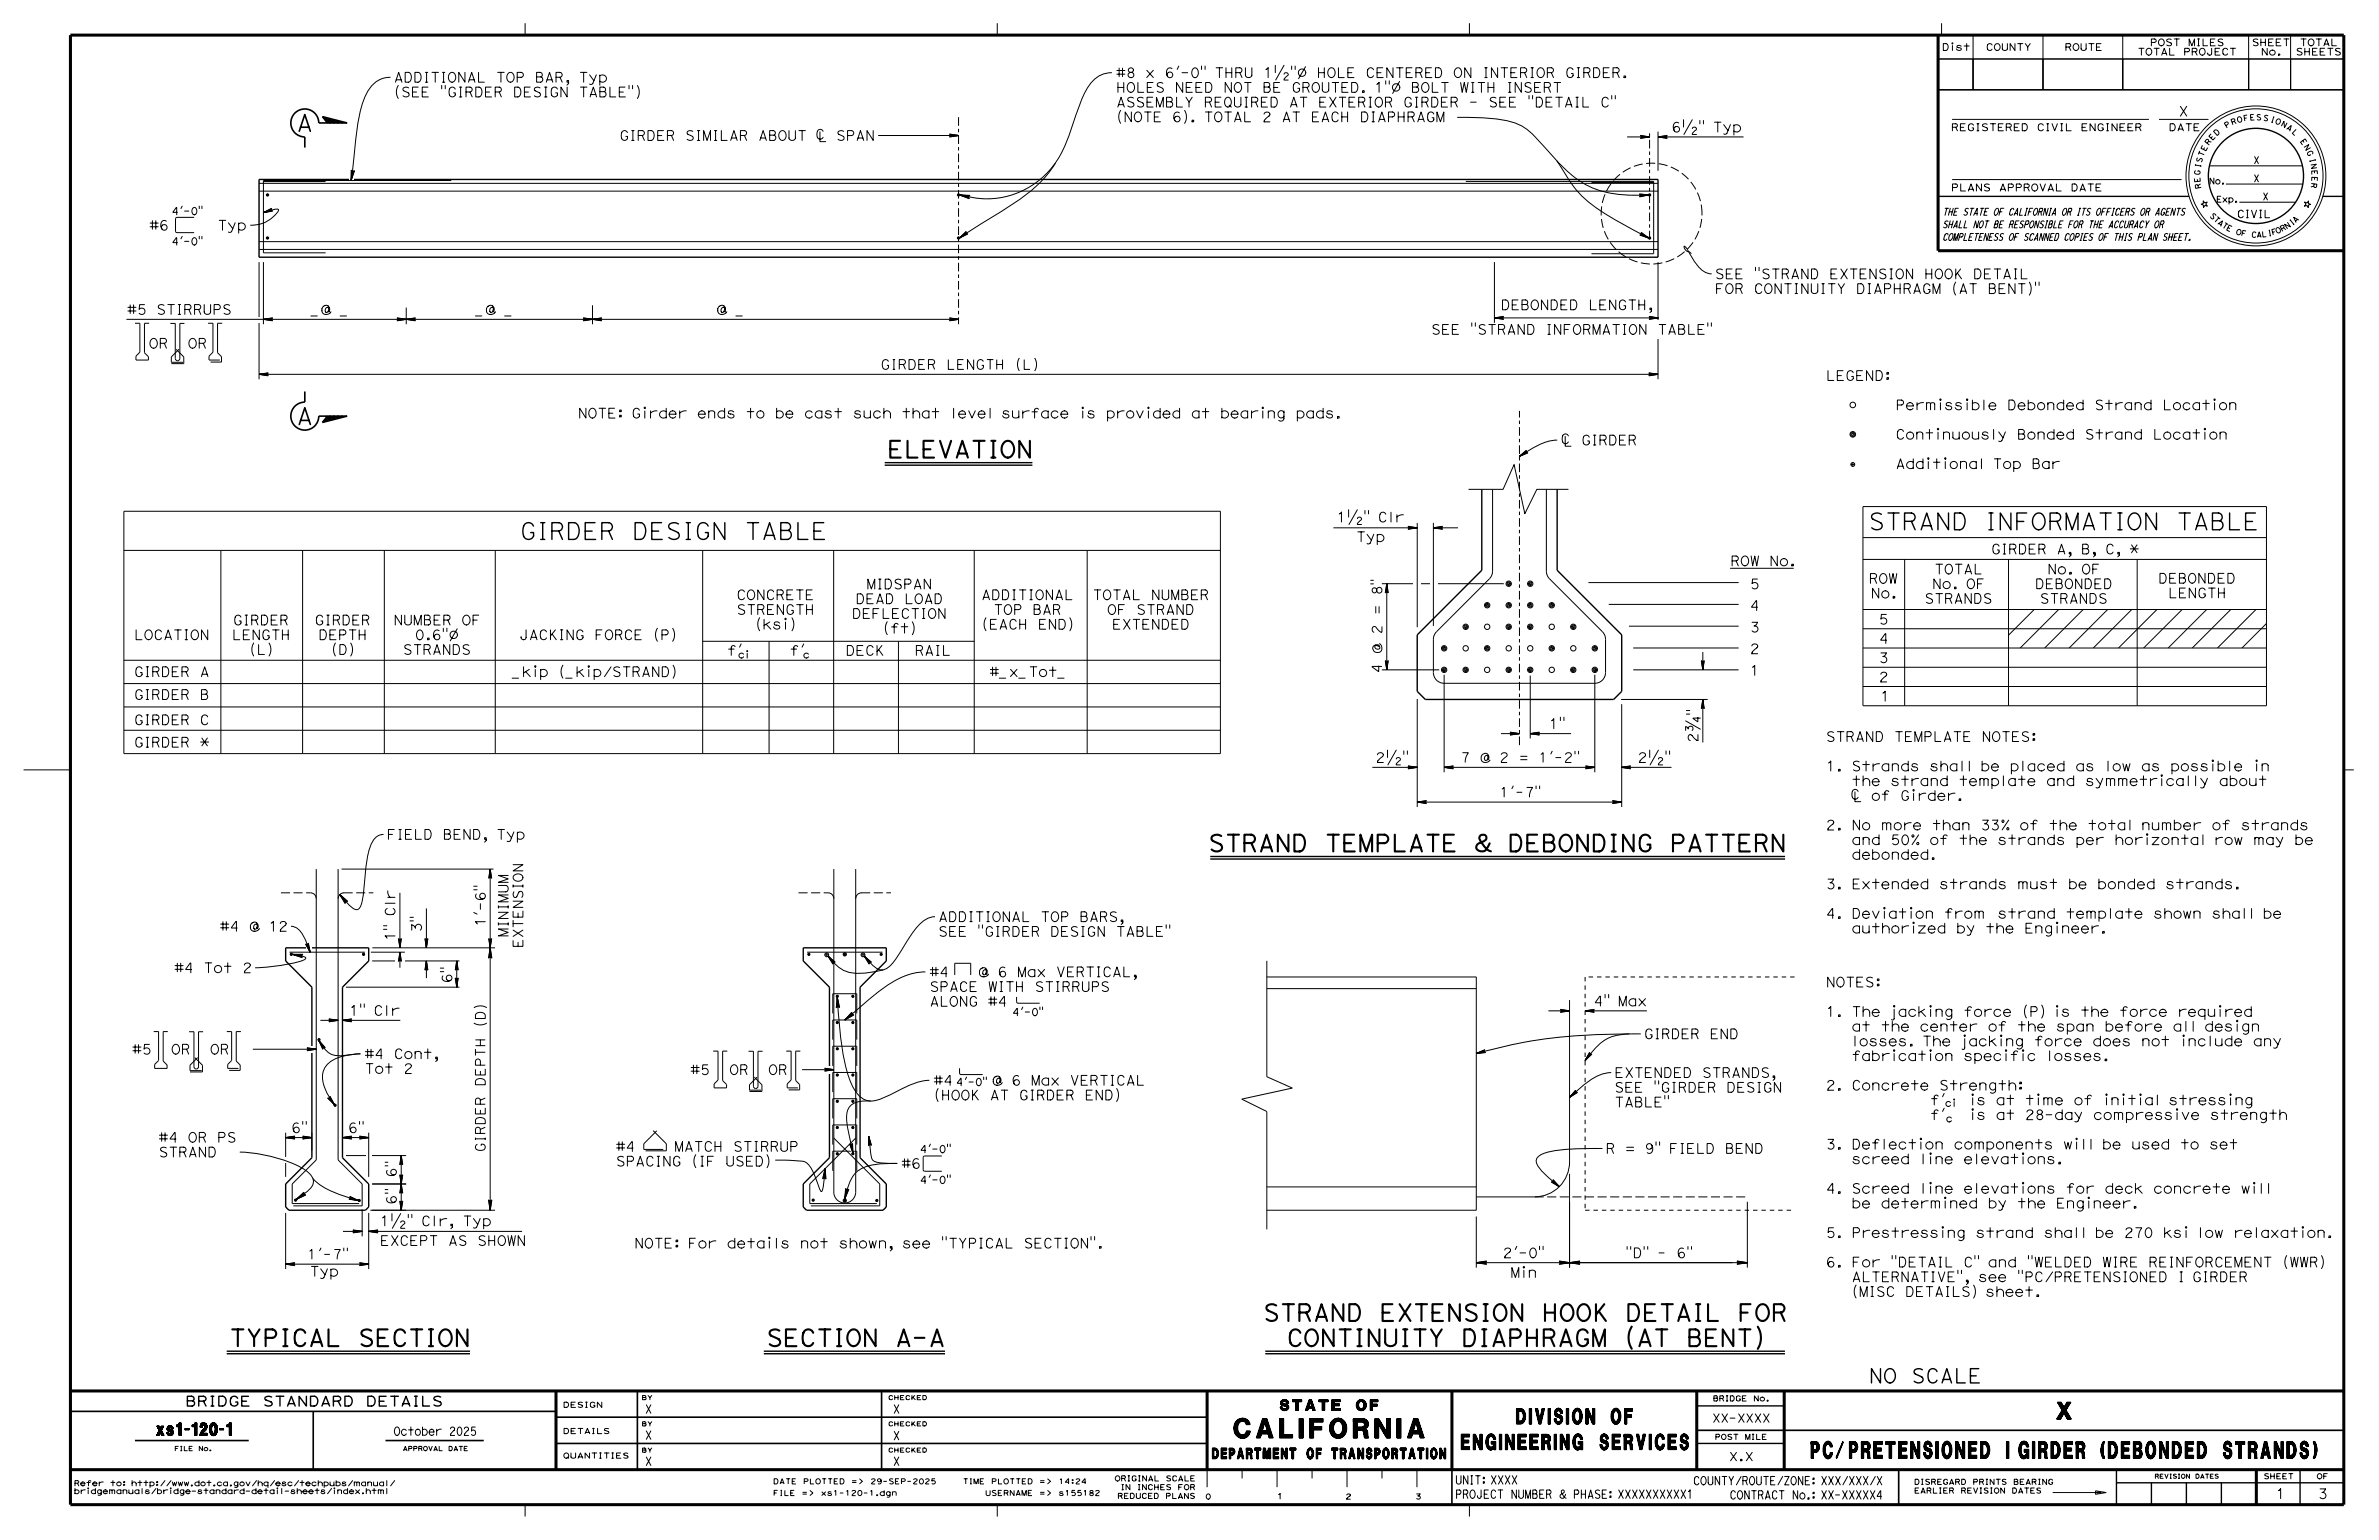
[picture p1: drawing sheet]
<svg xmlns="http://www.w3.org/2000/svg" width="432mm" height="279mm" viewBox="0 0 432 279" stroke-linecap="round" stroke-linejoin="round" font-family="sans-serif">
<defs><g id="words">
<text font-size="3.5" x="224" y="260.9">CALIFORNIA</text>
<g font-size="3">
<text x="53.8" y="23.8">A</text>
<text x="53.8" y="77">A</text>
<text x="161" y="83">ELEVATION</text>
<text x="94.4" y="97.9">GIRDER DESIGN TABLE</text>
<text x="339.1" y="96.1">STRAND INFORMATION TABLE</text>
<text x="219.3" y="154.5">STRAND TEMPLATE &amp; DEBONDING PATTERN</text>
<text x="229.3" y="239.7">STRAND EXTENSION HOOK DETAIL FOR</text>
<text x="41.6" y="244.2">TYPICAL SECTION</text>
<text x="139.1" y="244.2">SECTION A-A</text>
<text x="233.5" y="244.2">CONTINUITY DIAPHRAGM (AT BENT)</text>
<text x="373.3" y="257.5">X</text>
<text x="328.7" y="264.6">PC/PRETENSIONED I GIRDER (DEBONDED STRANDS)</text>
</g>
<g font-size="2.8">
<text x="265.2" y="263">ENGINEERING SERVICES</text>
<text x="275.2" y="258.3">DIVISION OF</text>
</g>
<text font-size="2.6" x="339.2" y="250.9">NO SCALE</text>
<text font-size="2.2" x="28.4" y="260.4">xs1-120-1</text>
<g font-size="1.9">
<text x="232.3" y="255.9">STATE OF</text>
<text x="220" y="264.7">DEPARTMENT OF TRANSPORTATION</text>
</g>
<g font-size="1.8">
<text x="71.5" y="17.6">(SEE &quot;GIRDER DESIGN TABLE&quot;)</text>
<text x="71.5" y="14.9">ADDITIONAL TOP BAR, Typ</text>
<text x="202.6" y="16.7">HOLES NEED NOT BE GROUTED. 1&quot;Ø BOLT WITH INSERT</text>
<text x="202.6" y="14.1">#8 x 6'-0&quot; THRU 1½&quot;Ø HOLE CENTERED ON INTERIOR GIRDER.</text>
<text x="202.6" y="22.1">(NOTE 6). TOTAL 2 AT EACH DIAPHRAGM</text>
<text x="202.6" y="19.4">ASSEMBLY REQUIRED AT EXTERIOR GIRDER - SEE &quot;DETAIL C&quot;</text>
<text x="303.4" y="23.9">6½&quot; Typ</text>
<text x="395.4" y="21.1">X</text>
<text x="27.1" y="41.8">#6</text>
<text x="37.4" y="41.8">Typ</text>
<text x="311.3" y="53.3">FOR CONTINUITY DIAPHRAGM (AT BENT)&quot;</text>
<text x="311.3" y="50.6">SEE &quot;STRAND EXTENSION HOOK DETAIL</text>
<text x="23.1" y="57">#5 STIRRUPS</text>
<text x="56.4" y="57">_@ _</text>
<text x="86.3" y="57">_@ _</text>
<text x="130" y="57">@ _</text>
<text x="271.3" y="56.2">DEBONDED LENGTH,</text>
<text x="27" y="63.2">OR</text>
<text x="33.1" y="63.2">OR</text>
<text x="259.8" y="60.7">SEE &quot;STRAND INFORMATION TABLE&quot;</text>
<text x="159.8" y="67">GIRDER LENGTH (L)</text>
<text x="331.4" y="69">LEGEND:</text>
<text x="104.9" y="75.8">NOTE: Girder ends to be cast such that level surface is provided at bearing pads.</text>
<text x="344.1" y="74.4">Permissible Debonded Strand Location</text>
<text x="344.1" y="79.7">Continuously Bonded Strand Location</text>
<text x="344.1" y="85">Additional Top Bar</text>
<text x="242.6" y="94.7">1½&quot; Clr</text>
<text x="246.1" y="98.3">Typ</text>
<text x="361.4" y="100.5">GIRDER A, B, C, *</text>
<text x="157.3" y="106.9">MIDSPAN</text>
<text x="314.1" y="102.7">ROW No.</text>
<text x="317.6" y="106.8">5</text>
<text x="339.2" y="105.8">ROW</text>
<text x="350.7" y="106.8">No. OF</text>
<text x="351.1" y="104.1">TOTAL</text>
<text x="369.4" y="106.8">DEBONDED</text>
<text x="371.6" y="104.1">No. OF</text>
<text x="391.7" y="105.8">DEBONDED</text>
<text x="42.3" y="113.4">GIRDER</text>
<text x="57.1" y="113.4">GIRDER</text>
<text x="71.4" y="113.4">NUMBER OF</text>
<text x="133.7" y="108.8">CONCRETE</text>
<text x="133.7" y="111.5">STRENGTH</text>
<text x="154.6" y="112.2">DEFLECTION</text>
<text x="155.3" y="109.5">DEAD LOAD</text>
<text x="178.1" y="108.8">ADDITIONAL</text>
<text x="180.3" y="111.5">TOP BAR</text>
<text x="198.3" y="108.8">TOTAL NUMBER</text>
<text x="200.9" y="111.5">OF STRAND</text>
<text x="250.8" y="111.5" transform="rotate(-90 250.8 111.5)">=</text>
<text x="250.8" y="108" transform="rotate(-90 250.8 108)">8&quot;</text>
<text x="317.6" y="110.7">4</text>
<text x="339.6" y="108.5">No.</text>
<text x="341" y="113.2">5</text>
<text x="349.3" y="109.5">STRANDS</text>
<text x="370.2" y="109.5">STRANDS</text>
<text x="393.5" y="108.5">LENGTH</text>
<text x="24.3" y="116.1">LOCATION</text>
<text x="42.1" y="116.1">LENGTH</text>
<text x="57.8" y="116.1">DEPTH</text>
<text x="60" y="118.7">(D)</text>
<text x="73.1" y="118.7">STRANDS</text>
<text x="75.3" y="116.1">0.6&quot;Ø</text>
<text x="94.2" y="116.1">JACKING FORCE (P)</text>
<text x="132" y="118.9">f'</text>
<text x="137.1" y="114.2">(ksi)</text>
<text x="143.3" y="118.9">f'</text>
<text x="153.5" y="118.9">DECK</text>
<text x="160.2" y="114.9">(ft)</text>
<text x="166" y="118.9">RAIL</text>
<text x="178.1" y="114.2">(EACH END)</text>
<text x="201.8" y="114.2">EXTENDED</text>
<text x="250.8" y="118.6" transform="rotate(-90 250.8 118.6)">@</text>
<text x="250.8" y="115.1" transform="rotate(-90 250.8 115.1)">2</text>
<text x="317.6" y="118.6">2</text>
<text x="317.6" y="114.7">3</text>
<text x="341" y="116.7">4</text>
<text x="24.3" y="122.8">GIRDER A</text>
<text x="93" y="122.8">_kip (_kip/STRAND)</text>
<text x="179.6" y="122.8">#_x_Tot_</text>
<text x="250.8" y="122.1" transform="rotate(-90 250.8 122.1)">4</text>
<text x="317.6" y="122.5">1</text>
<text x="341" y="120.2">3</text>
<text x="341" y="123.7">2</text>
<text x="24.3" y="126.9">GIRDER B</text>
<text x="24.3" y="131.5">GIRDER C</text>
<text x="341.3" y="127.2">1</text>
<text x="24.3" y="135.6">GIRDER *</text>
<text x="281.1" y="132.2">1&quot;</text>
<text x="308.2" y="134.7" transform="rotate(-90 308.2 134.7)">2¾</text>
<text x="331.4" y="134.5">STRAND TEMPLATE NOTES:</text>
<text x="249.7" y="138.3">2½&quot;</text>
<text x="265.1" y="138.3">7 @ 2 = 1'-2&quot;</text>
<text x="297.2" y="138.3">2½&quot;</text>
<text x="331.4" y="139.9">1. Strands shall be placed as low as possible in</text>
<text x="336.1" y="142.5">the strand template and symmetrically about</text>
<text x="272.1" y="144.6">1'-7&quot;</text>
<text x="70.2" y="152.3">FIELD BEND, Typ</text>
<text x="331.4" y="150.6">2. No more than 33% of the total number of strands</text>
<text x="336.1" y="155.9">debonded.</text>
<text x="336.1" y="153.2">and 50% of the strands per horizontal row may be</text>
<text x="331.4" y="161.3">3. Extended strands must be bonded strands.</text>
<text x="170.3" y="167.2">ADDITIONAL TOP BARS,</text>
<text x="331.4" y="166.6">4. Deviation from strand template shown shall be</text>
<text x="39.9" y="168.9">#4 @ 12</text>
<text x="71.7" y="170.7" transform="rotate(-90 71.7 170.7)">1&quot; Clr</text>
<text x="76.5" y="169.2" transform="rotate(-90 76.5 169.2)">3&quot;</text>
<text x="88.1" y="168.1" transform="rotate(-90 88.1 168.1)">1'-6&quot;</text>
<text x="92.2" y="170.1" transform="rotate(-90 92.2 170.1)">MINIMUM</text>
<text x="94.9" y="172" transform="rotate(-90 94.9 172)">EXTENSION</text>
<text x="170.3" y="169.9">SEE &quot;GIRDER DESIGN TABLE&quot;</text>
<text x="336.1" y="169.3">authorized by the Engineer.</text>
<text x="31.6" y="176.5">#4 Tot 2</text>
<text x="82" y="178.4" transform="rotate(-90 82 178.4)">6&quot;</text>
<text x="168.7" y="179.9">SPACE WITH STIRRUPS</text>
<text x="168.7" y="177.2">#4</text>
<text x="174.9" y="177.2">@ 6 Max VERTICAL,</text>
<text x="331.4" y="179.1">NOTES:</text>
<text x="63.4" y="184.2">1&quot; Clr</text>
<text x="168.7" y="182.6">ALONG #4</text>
<text x="289.2" y="182.5">4&quot; Max</text>
<text x="331.4" y="184.4">1. The jacking force (P) is the force required</text>
<text x="24" y="191.2">#5</text>
<text x="29.5" y="191.2">OR</text>
<text x="36.5" y="191.2">OR</text>
<text x="88.1" y="186.4" transform="rotate(-90 88.1 186.4)">(D)</text>
<text x="298.4" y="188.5">GIRDER END</text>
<text x="336.1" y="189.8">losses. The jacking force does not include any</text>
<text x="336.1" y="187.1">at the center of the span before all design</text>
<text x="66.2" y="194.8">Tot 2</text>
<text x="66.2" y="192.1">#4 Cont,</text>
<text x="88.1" y="197.1" transform="rotate(-90 88.1 197.1)">DEPTH</text>
<text x="125.3" y="195">#5</text>
<text x="130.9" y="195">OR</text>
<text x="137.8" y="195">OR</text>
<text x="169.4" y="196.9">#4</text>
<text x="176.5" y="196.9">@ 6 Max VERTICAL</text>
<text x="293" y="195.5">EXTENDED STRANDS,</text>
<text x="331.4" y="197.8">2. Concrete Strength:</text>
<text x="336.1" y="192.4">fabrication specific losses.</text>
<text x="169.4" y="199.6">(HOOK AT GIRDER END)</text>
<text x="293" y="200.8">TABLE&quot;</text>
<text x="293" y="198.2">SEE &quot;GIRDER DESIGN</text>
<text x="350.3" y="203.1">f'</text>
<text x="350.3" y="200.5">f'</text>
<text x="356.9" y="203.1">is at 28-day compressive strength</text>
<text x="357.4" y="200.5">is at time of initial stressing</text>
<text x="28.8" y="209.9">STRAND</text>
<text x="28.8" y="207.2">#4 OR PS</text>
<text x="52.9" y="205.5">6&quot;</text>
<text x="63.2" y="205.5">6&quot;</text>
<text x="88.1" y="209" transform="rotate(-90 88.1 209)">GIRDER</text>
<text x="111.8" y="208.9">#4</text>
<text x="118.6" y="208.9">MATCH STIRRUP</text>
<text x="291.4" y="209.3">R = 9&quot; FIELD BEND</text>
<text x="331.4" y="208.5">3. Deflection components will be used to set</text>
<text x="71.9" y="213.6" transform="rotate(-90 71.9 213.6)">6&quot;</text>
<text x="111.8" y="211.6">SPACING (IF USED)</text>
<text x="163.6" y="212">#6</text>
<text x="336.1" y="211.2">screed line elevations.</text>
<text x="71.9" y="218.6" transform="rotate(-90 71.9 218.6)">6&quot;</text>
<text x="331.4" y="216.5">4. Screed line elevations for deck concrete will</text>
<text x="336.1" y="219.2">be determined by the Engineer.</text>
<text x="69" y="226">EXCEPT AS SHOWN</text>
<text x="69" y="222.4">1½&quot; Clr, Typ</text>
<text x="115.1" y="226.4">NOTE: For details not shown, see &quot;TYPICAL SECTION&quot;.</text>
<text x="331.4" y="224.5">5. Prestressing strand shall be 270 ksi low relaxation.</text>
<text x="55.7" y="228.5">1'-7&quot;</text>
<text x="56.2" y="231.5">Typ</text>
<text x="272.8" y="228.2">2'-0&quot;</text>
<text x="274.2" y="231.8">Min</text>
<text x="295" y="228.2">&quot;D&quot; - 6&quot;</text>
<text x="331.4" y="229.9">6. For &quot;DETAIL C&quot; and &quot;WELDED WIRE REINFORCEMENT (WWR)</text>
<text x="336.1" y="232.5">ALTERNATIVE&quot;, see &quot;PC/PRETENSIONED I GIRDER</text>
<text x="336.1" y="235.2">(MISC DETAILS) sheet.</text>
<text x="33.6" y="255.1">BRIDGE STANDARD DETAILS</text>
<text x="413.1" y="271.9">1</text>
<text x="420.7" y="271.9">3</text>
</g>
<g font-size="1.5">
<text x="117.1" y="256.4">X</text>
<text x="162.1" y="256.4">X</text>
<text x="71.4" y="260.4">October 2025</text>
<text x="117.1" y="261.1">X</text>
<text x="162.1" y="261.2">X</text>
<text x="310.7" y="258">XX-XXXX</text>
<text x="117.1" y="265.9">X</text>
<text x="162.1" y="265.9">X</text>
<text x="264.1" y="269.3">UNIT: XXXX</text>
<text x="307.3" y="269.4">COUNTY/ROUTE/ZONE: XXX/XXX/X</text>
<text x="313.8" y="265">X.X</text>
<text x="264.1" y="271.8">PROJECT NUMBER &amp; PHASE: XXXXXXXXXX1</text>
<text x="313.9" y="272">CONTRACT No.: XX-XXXXX4</text>
</g>
<text font-size="1.4" x="406" y="39.5">CIVIL</text>
<g font-size="1.3">
<text x="354.1" y="23.7">REGISTERED CIVIL ENGINEER</text>
<text x="393.6" y="23.7">DATE</text>
<text x="409" y="29.7">X</text>
<text x="354.1" y="34.7">PLANS APPROVAL DATE</text>
<text x="409" y="33">X</text>
<text x="31.1" y="39">4'-0&quot;</text>
<text x="352.5" y="41.3">SHALL NOT BE RESPONSIBLE FOR THE ACCURACY OR</text>
<text x="352.5" y="39.1">THE STATE OF CALIFORNIA OR ITS OFFICERS OR AGENTS</text>
<text x="410.7" y="36.3">X</text>
<text x="31.1" y="44.4">4'-0&quot;</text>
<text x="352.5" y="43.6">COMPLETENESS OF SCANNED COPIES OF THIS PLAN SHEET.</text>
<text x="183.7" y="184.3">4'-0&quot;</text>
<text x="173.5" y="197">4'-0&quot;</text>
<text x="166.9" y="209.1">4'-0&quot;</text>
<text x="166.9" y="214.7">4'-0&quot;</text>
</g>
<g font-size="1.2">
<text x="352.5" y="9.2">Dist</text>
<text x="360.4" y="9.2">COUNTY</text>
<text x="374.7" y="9.2">ROUTE</text>
<text x="388" y="10">TOTAL PROJECT</text>
<text x="390.2" y="8.3">POST MILES</text>
<text x="408.7" y="8.3">SHEET</text>
<text x="410.4" y="10">No.</text>
<text x="416.7" y="10">SHEETS</text>
<text x="417.4" y="8.3">TOTAL</text>
<text x="134" y="119.4">ci</text>
<text x="145.7" y="119.4">c</text>
<text x="353" y="200.7">ci</text>
<text x="353.2" y="203.5">c</text>
</g>
<g font-size="1.1">
<text x="400.9" y="33.4">No.</text>
<text x="402.3" y="36.7">Exp.</text>
</g>
<g font-size="1">
<text x="404.1" y="23.3" transform="rotate(-31 404.1 23.3)">P</text>
<text x="405.1" y="22.7" transform="rotate(-20 405.1 22.7)">R</text>
<text x="406.1" y="22.3" transform="rotate(-15 406.1 22.3)">O</text>
<text x="407.3" y="22" transform="rotate(-10 407.3 22)">F</text>
<text x="408.4" y="21.8" transform="rotate(-4 408.4 21.8)">E</text>
<text x="409.5" y="21.8" transform="rotate(1 409.5 21.8)">S</text>
<text x="410.7" y="21.8" transform="rotate(12 410.7 21.8)">S</text>
<text x="412" y="22.1" transform="rotate(17 412 22.1)">I</text>
<text x="412.9" y="22.3" transform="rotate(22 412.9 22.3)">O</text>
<text x="413.9" y="22.8" transform="rotate(28 413.9 22.8)">N</text>
<text x="414.9" y="23.3" transform="rotate(33 414.9 23.3)">A</text>
<text x="399.6" y="29.6" transform="rotate(-74 399.6 29.6)">S</text>
<text x="399.9" y="28.5" transform="rotate(-69 399.9 28.5)">T</text>
<text x="400.3" y="27.5" transform="rotate(-63 400.3 27.5)">E</text>
<text x="400.9" y="26.4" transform="rotate(-53 400.9 26.4)">R</text>
<text x="401.5" y="25.5" transform="rotate(-47 401.5 25.5)">E</text>
<text x="402.3" y="24.7" transform="rotate(-42 402.3 24.7)">D</text>
<text x="415.9" y="24" transform="rotate(44 415.9 24)">L</text>
<text x="417.4" y="25.6" transform="rotate(55 417.4 25.6)">E</text>
<text x="418.1" y="26.6" transform="rotate(60 418.1 26.6)">N</text>
<text x="418.6" y="27.6" transform="rotate(65 418.6 27.6)">G</text>
<text x="419.2" y="28.9" transform="rotate(76 419.2 28.9)">I</text>
<text x="419.4" y="29.8" transform="rotate(81 419.4 29.8)">N</text>
<text x="399.3" y="31.8" transform="rotate(-85 399.3 31.8)">G</text>
<text x="399.4" y="33.1" transform="rotate(-96 399.4 33.1)">E</text>
<text x="399.4" y="30.5" transform="rotate(-79 399.4 30.5)">I</text>
<text x="399.6" y="34.2" transform="rotate(-101 399.6 34.2)">R</text>
<text x="419.5" y="33.1" transform="rotate(98 419.5 33.1)">R</text>
<text x="419.6" y="30.9" transform="rotate(87 419.6 30.9)">E</text>
<text x="419.6" y="32" transform="rotate(92 419.6 32)">E</text>
<text x="401" y="39.2" transform="rotate(46 401 39.2)">S</text>
<text x="401.7" y="39.9" transform="rotate(41 401.7 39.9)">T</text>
<text x="402.4" y="40.6" transform="rotate(37 402.4 40.6)">A</text>
<text x="403.2" y="41.1" transform="rotate(32 403.2 41.1)">T</text>
<text x="404" y="41.7" transform="rotate(27 404 41.7)">E</text>
<text x="415" y="41.6" transform="rotate(-34 415 41.6)">N</text>
<text x="416" y="40.9" transform="rotate(-38 416 40.9)">I</text>
<text x="416.6" y="40.5" transform="rotate(-43 416.6 40.5)">A</text>
<text x="405.7" y="42.4" transform="rotate(18 405.7 42.4)">O</text>
<text x="406.7" y="42.7" transform="rotate(13 406.7 42.7)">F</text>
<text x="408.6" y="43" transform="rotate(4 408.6 43)">C</text>
<text x="409.6" y="43.1" transform="rotate(-1 409.6 43.1)">A</text>
<text x="410.5" y="43" transform="rotate(-6 410.5 43)">L</text>
<text x="411.7" y="42.9" transform="rotate(-10 411.7 42.9)">I</text>
<text x="412.4" y="42.7" transform="rotate(-15 412.4 42.7)">F</text>
<text x="413.3" y="42.4" transform="rotate(-24 413.3 42.4)">O</text>
<text x="414.2" y="42.1" transform="rotate(-29 414.2 42.1)">R</text>
<text x="102.2" y="255.3">DESIGN</text>
<text x="310.9" y="254.2">BRIDGE No.</text>
<text x="102.2" y="260.1">DETAILS</text>
<text x="311.2" y="261.2">POST MILE</text>
<text x="13.4" y="269.6">Refer to: http://www.dot.ca.gov/hq/esc/techpubs/manual/</text>
<text x="102.2" y="264.6">QUANTITIES</text>
<text x="140.3" y="269.2">DATE PLOTTED =&gt;</text>
<text x="158" y="269.2">29-SEP-2025</text>
<text x="174.7" y="269.2">TIME PLOTTED =&gt;</text>
<text x="192.1" y="269.2">14:24</text>
<text x="202.3" y="268.7">ORIGINAL SCALE</text>
<text x="347.4" y="269.3">DISREGARD PRINTS BEARING</text>
<text x="410.8" y="268.3">SHEET</text>
<text x="420.5" y="268.3">OF</text>
<text x="13.4" y="271">bridgemanuals/bridge-standard-detail-sheets/index.html</text>
<text x="140.3" y="271.3">FILE =&gt;</text>
<text x="149" y="271.3">xs1-120-1.dgn</text>
<text x="178.8" y="271.3">USERNAME =&gt;</text>
<text x="192.1" y="271.3">s155182</text>
<text x="202.8" y="271.9">REDUCED PLANS</text>
<text x="203.4" y="270.3">IN INCHES FOR</text>
<text x="218.8" y="272">0</text>
<text x="231.8" y="271.9">1</text>
<text x="244.2" y="272">2</text>
<text x="256.9" y="272">3</text>
<text x="347.4" y="270.9">EARLIER REVISION DATES</text>
</g>
<g font-size=".8">
<text x="116.4" y="253.9">BY</text>
<text x="161.2" y="253.9">CHECKED</text>
<text x="31.6" y="263.2">FILE No.</text>
<text x="73.1" y="263.2">APPROVAL DATE</text>
<text x="116.4" y="258.7">BY</text>
<text x="116.4" y="263.5">BY</text>
<text x="161.2" y="258.7">CHECKED</text>
<text x="161.2" y="263.5">CHECKED</text>
<text x="391.1" y="268.2">REVISION DATES</text>
</g>
</g></defs>
<g fill="none" stroke="#000" stroke-width=".18">
<path d="M95.3 4.2v2.2M181 4.2v2.2M201.8 13.2a5.4 5.4 0 0 0-4.9 3.6l-1 2.3-1.3 3.9a18.5 18.5 0 0 1-6.8 10.3 15.8 15.8 0 0 1-13.6 2.1M266.7 4.2v2.2M351.8 10.7h6.3v5.6h-6.3zM351.8 10.7h73.6M352.4 4.2v2.2M358.1 10.7h12.7v5.6h-12.7zM358.1 6.4v9.9M370.8 6.4v9.9M370.8 10.7h14.5v5.6h-14.5zM385.3 10.7h22.8v5.6h-22.8z"/>
<path d="M385.3 6.4v9.9M408.1 6.4v9.9M408.1 10.7h7.7v5.6h-7.7zM415.8 6.4v9.9M415.8 10.7h9.6v5.6h-9.6zM47 33.3h253.9M47 34.7h253.9M47.8 38.6l1.1-.4a1.84 1.84 0 0 1 1.7-.1 5.6 5.6 0 0 1-5.2 2.8M47.8 32.9h11.3M49.2 38.1l.2 .1M49.2 38.1l-1.4 .5M49.3 38l-1.5 .6"/>
<path d="M49.3 37.9l-1.5 .7M49.3 37.9v-.1l-1.5 .8M49.3 37.9l-.1 .2M49.3 38.1l-1.5 .5M49.4 38.2l-1.6 .4M49.4 38.2l.1 .1-1.7 .3M49.4 38.3l-1.6 .3M81.9 32.8h-34.1v13.1h11.3M159.4 24.6h14.6M172.4 24.4l1.6 .2M172.4 24.4l.1 .2M172.4 24.4l-.1-.1 1.7 .3"/>
<path d="M172.5 24.5l1.5 .1M172.5 24.6l-.1 .1M172.5 24.6h1.5M174 24.6l-1.5 .1M174 24.6l-1.6 .1M174 24.6l-1.6 .2M174 24.6l-1.7 .3 .1-.2M174.2 35.4l1.6 .3M174.2 35.4l1.8 .1M174.2 35.4l1.6 .4M174.2 35.4h1.9l-.3 .3M174.2 35.4l1.7 .5"/>
<path d="M174.2 35.4l1.7 .6M174.2 35.4l1.7 .7v-.2M174.2 35.4l1.7 .2M175.8 35.7l.1 .2M191.6 29.6a24.7 24.7 0 0 1-8.2 7.7l-9.2 5.9M264.5 21.3h2.3a22.7 22.7 0 0 1 9.2 1.5 20.6 20.6 0 0 1 5.2 4.9 20.8 20.8 0 0 0 9.1 6.8 24.4 24.4 0 0 0 8.9 .9M266.1 32.9h34v13.1h-11.2M282.6 29.2l.8 1.2a20.6 20.6 0 0 0 8.6 8.8l7.2 4M288.9 33.1h11.2M295.3 24.8h4.1M297.6 35.2l1.6 .2M297.6 35.3v-.1l1.6 .2"/>
<path d="M297.6 35.3l1.6 .1M297.6 35.3l.1 .1M297.7 35.4v.2M297.8 24.6l1.6 .2M297.8 24.7l-.1-.1 1.7 .2M297.8 24.7l1.6 .1M297.8 24.7v.3M297.9 24.8h1.5M299.2 35.4l-1.5 .1M299.2 35.4l-1.6 .3 .1-.1M299.2 35.4h-1.5M299.2 35.4l-1.6 .3"/>
<path d="M299.2 35.4l-1.5 .2M299.4 24.8l-1.5 .1M299.4 24.8l-1.7 .3 .1-.1M299.4 24.8l-1.6 .2M299.4 24.8l-1.6 .3M300.9 24.8h15.6M300.9 24.8l1.7 .3M300.9 24.8l1.6 .2M300.9 24.8l1.6 .1M300.9 23.9v7.1M300.9 24.8l1.7 .3-.1-.1M302.5 24.8h-1.6"/>
<path d="M302.5 24.7l.1-.1-1.7 .2M302.5 24.7l-1.6 .1M302.5 24.7v.3M302.6 24.6l-1.7 .2M354.3 32.6h41.7M354.3 21.7h35.7M391.9 21.7h9M399.9 36.4l.3 .4 .4-.1-.2 .3 .2 .4-.4-.1-.3 .4v-.5l-.4-.1 .4-.2zM401 30.1h16.9M404 33.4h14M406.5 36.7h10.2M418.3 36.7l.4 .1 .3-.3v.4l.4 .2-.4 .1v.5l-.3-.4-.4 .1 .2-.4z"/>
<path d="M24.5 58.6h.9v5.3l-.7 .7v.7h2.2v-.6l-.7-.7v-5.4h.9M30.9 58.7h.9v6.3l.2 .4 .2 .1M33.5 58.7h-.9v6.4M37.8 58.6h.9v5.3l-.8 .7v.7h2M40.3 58.6h-.8v5.4l.7 .7v1h-2M47 45.3h253.9M47 43.8h253.9M47 47.6v21.2M47.8 57.9l1.6 .2M47.8 47.5v11.3M47.8 57.9h126.2M47.8 57.9l1.7 .3-.1-.1"/>
<path d="M47.8 57.9l1.6 .1M49.4 57.9h-1.6M49.4 57.8l.1-.1-1.7 .2M49.4 57.8l-1.6 .1M49.4 57.8v.3M49.4 57.7l-1.6 .2M72.1 57.7l3.3 .4M72.1 57.8v-.1l3.3 .5-.1-.1M72.1 57.8v.3M72.1 57.8l3.2 .3M72.2 57.9l3.1 .1M73.7 57.9l-1.6 .2"/>
<path d="M73.7 55.8v3M75.3 57.9l-3.1 .1M75.3 57.8l.1-.1-3.3 .5v-.1M75.3 57.8l-1.6 .1M75.3 57.8v.3M75.4 57.7l-1.7 .2M105.9 57.7l3.3 .4M106 57.8l3.1 .3M106 57.8l-.1-.1 3.3 .5-.1-.1M106 57.8v.3M106 57.9l3.1 .1M107.5 57.9l-1.6 .2"/>
<path d="M107.5 55.4v3.4M107.5 57.9l-1.5 .2M109.1 57.9l-3.1 .1M109.1 57.8v.3M109.1 57.8l.1-.1-3.3 .5 .1-.1M109.1 57.8l-1.6 .1M109.2 57.7l-1.7 .2M172.4 57.7l1.6 .2M172.4 57.8l-.1-.1 1.7 .2M172.4 57.8v.3M172.4 57.8l1.6 .1M172.5 57.9h1.5"/>
<path d="M174 57.9l-1.5 .1M174 57.9l-1.6 .2M174 57.9l-1.7 .3 .1-.1M175.4 42.1l-1.2 1.1M175.4 42.2v-.2l-1.2 1.2M175.4 42.2l-1.2 1M175.4 42.2v.1M175.4 42.3l.3 .1-1.5 .8M175.4 42.3l-1.2 .9M175.5 42.3l-1.3 .9M175.5 42.4l-1.3 .8M175.6 42.4l-1.4 .8"/>
<path d="M271.2 57.7h29.8M271.2 57.7l1.7 .3-.1-.2M271.2 57.7l1.6 .1M271.2 57.7h1.6M271.2 47.6v11M271.2 57.7l1.7 .2M272.8 57.6l-1.6 .1M272.8 57.5l.1-.1-1.7 .3M272.8 57.5l-1.6 .2M272.8 57.5v.3M272.9 57.5l-1.7 .2M297.7 42.6l1.5 .6"/>
<path d="M297.8 42.6l-.2 .1 1.6 .5M297.8 42.6l1.4 .6M297.8 42.5l1.4 .7M297.9 42.2l1.3 1M297.9 42.3l1.3 .9M297.9 42.4l1.3 .8M297.9 42.5l1.3 .7M297.9 42.5l-.1 .1M297.9 42.5v-.3l1.3 1M299.4 57.5l1.6 .2M299.4 57.5l-.1-.1 1.7 .3M299.4 57.5v.3"/>
<path d="M299.5 57.6l1.5 .1M300.9 47.6v21.2M301 57.7h-1.5M301 57.7l-1.7 .3 .1-.2M301 57.7l-1.6 .1M301 57.7l-1.6 .2M32 63.4l1.4 1.4v1.2h-2.3M32.5 63.4l-1.4 1.4v.9h2.1M32.6 65v.3l-.4 .2M47 67.9l1.6 .2M47 67.9h253.9M47 67.9l1.6 .1"/>
<path d="M47 67.9l1.7 .3-.1-.1M48.6 67.8l-1.6 .1M48.6 67.8l.1-.2-1.7 .3M48.6 67.8v.3M48.6 67.7l-1.6 .2M299.3 67.7l1.6 .2M299.4 67.8v.3M299.4 67.8l1.5 .1M299.4 67.8l-.1-.2 1.6 .3M300.9 67.9l-1.5 .1M300.9 67.9l-1.6 .2M300.9 67.9l-1.5 .2"/>
<path d="M300.9 67.9l-1.6 .3 .1-.1M22.5 92.8h199v43.9h-199zM22.5 99.9h199M40.1 99.9v36.8M54.9 99.9v36.8M69.8 99.9v36.8M89.9 99.9v36.8M127.5 99.9v36.8M151.3 99.9v36.8M176.8 99.9v36.8M197.3 99.9v36.8M266.5 88.8h6.3l2-4.5 2 8.9 2.1-4.4h5.8"/>
<path d="M270.9 88.8v14.8a1.97 1.97 0 0 1-.6 1.4l-9.6 9.6a1.95 1.95 0 0 0-.5 1.4v6a1.95 1.95 0 0 0 1.9 2h27.4a1.95 1.95 0 0 0 1.9-2v-6a1.95 1.95 0 0 0-.6-1.4l-9.6-9.6a1.95 1.95 0 0 1-.5-1.4v-14.8M338.1 97.5h73.3M22.5 119.8h199M127.5 116.3h49.3M139.6 116.3v20.4M163.1 116.3v20.4M338.1 101.5h73.3M338.1 110.6h73.3M338.1 114.1h73.3M338.1 117.6h73.3M345.7 101.5v26.5M364.6 101.5v26.5"/>
<path d="M369.2 110.6l-4.6 4.6M373.7 110.6l-7 7M378.1 110.6l-7 7M382.6 110.6l-7 7M386.9 110.6l-7 7M387.9 101.5v26.5M391.5 110.6l-7 7M4.3 139.7h8.5M22.5 128.3h199M22.5 132.5h199M22.5 124h199M338.1 121.1h73.3"/>
<path d="M338.1 124.6h73.3M338.1 128v-36.1h73.3v36.1h-73.3M425.4 139.7h1.8M57.4 157.7v52.7l-4.4 4.4v3.6h12.2M61.4 157.7v52.7l4.3 4.4v4h-12.5M62 157.7h27.6M69.6 151.4a2.93 2.93 0 0 0-2.5 2.6 47.2 47.2 0 0 0-1.1 8l-.4 2-.3 .7a1.11 1.11 0 0 1-1.8-.3l-1.8-2.1M88.8 159.3h.3M89 157.7l-.3 1.7 .1-.1M89 157.7l-.2 1.6M89 157.7v61.9M89 157.7l.2 1.7-.1-.1"/>
<path d="M89 157.7l-.1 1.5M89 157.7l.2 1.6M89 157.7v1.5M89 157.7l.1 1.6M151.3 157.7v58.8a1.99 1.99 0 0 0 2.1 1.8 1.99 1.99 0 0 0 1.9-1.9v-58.7M52.5 172.8h13.7M53.1 173.1l1.7 .2M53.1 173.1l1.7 .6M53.1 173.1l1.8 .2M53.1 173.1l1.6 .3M53.1 173.1l1.8 .7-.1-.2M53.1 173.1l1.8 .4 .6 .3a3.4 3.4 0 0 1-2.3 1l-3.6 .5-3.3 .3"/>
<path d="M53.1 173.1l1.8 .1M53.1 173.1l1.7 .4M53.1 173.1h1.9l-.3 .3M53.1 173.1l1.7 .5M54.7 173.4l.1 .2M61.7 162.3l.9 1.6 .1-.1M61.7 162.3l1.3 1.2M61.7 162.3l1 1.4M61.7 162.3l1 1.5M61.7 162.3l1.4 1.2-.2 .1M61.7 162.3l1.1 1.3M61.7 162.3l1.2 1.3"/>
<path d="M62.8 163.6l-.1 .2M62.8 179.1h20.6M62.9 163.6h-.1M67.3 172.8h6.2M67.5 174.3h15.9M67.6 172h22.3M72.4 170.3l.2 1.7M72.4 170.4l-.1-.1 .3 1.7M72.4 170.4l.2 1.6M72.5 170.4l.1 1.6M72.6 162v10M72.7 170.4l-.1 1.6"/>
<path d="M72.7 170.4l.2-.1-.3 1.7M72.7 170.4h-.3M72.8 170.3l-.2 1.7M77.2 170.3l.2 1.7M77.3 170.4l-.2-.1 .3 1.7M77.3 170.4l.1 1.6M77.3 175.9h.2M77.4 174.3l-.2 1.7M77.4 164.8v7.2M77.4 174.3v3.2M77.4 174.3l.3 1.7-.2-.1M77.4 174.3l-.1 1.6"/>
<path d="M77.4 174.3l.2 1.7M77.4 174.3l.1 1.6M77.4 174.3l-.3 1.7 .2-.1M77.5 170.4l-.1 1.6M77.5 170.4l.2-.1-.3 1.7M77.5 170.4h-.2M77.6 170.3l-.2 1.7M82.7 177.5l.2 1.6M82.8 177.5l-.2-.1 .3 1.7M82.8 177.5l.1 1.6M82.8 177.5h.2M82.8 175.9h.2"/>
<path d="M82.8 177.6l.1 1.5M82.9 174.3l-.2 1.7M82.9 174.3v4.8M82.9 174.3l.3 1.7-.2-.1M82.9 174.3l-.1 1.6M82.9 174.3l.2 1.7M82.9 174.3l.1 1.6M82.9 174.3l-.3 1.7 .2-.1M83 177.6l-.1 1.5M83 177.5l-.1 1.6M83 177.5l.2-.1-.3 1.7M83.1 177.5l-.2 1.6"/>
<path d="M88.8 170.3l.2 1.7M88.8 173.7l.2-.1 .1 .1M88.8 170.4l-.1-.1 .6 3.5-.2-.1M88.8 170.4l.3 3.3M88.9 170.4l.1 1.6M89 172v1.7M89 172l.2 1.8M89 172l-.2 1.7M89 172l-.3 1.8M89 170.4l-.1 3.3M89.1 170.4l-.1 1.6M89.1 170.4l.1-.1-.5 3.5 .1-.1"/>
<path d="M89.1 170.4h-.3M89.2 170.3l-.2 1.7M146.5 172.8h13.7M149.7 173.2h.7M150.1 172.9v.7M156.3 173.2h.7M156.6 172.9v.7M229.9 177.2h38.1v42.4h-38.1M229.9 179.4h38.1M229.9 174.3v21l4.7 2.1-9.2 2 4.5 2.3v21.3M27.9 187.2h.9v5.2l-.7 .7v.7h2.2v-.6l-.7-.7v-5.3h.9M34.3 187.2h.9v6.3a.42 .42 0 0 0 .4 .4 .42 .42 0 0 0 .4-.4"/>
<path d="M35.4 191.9l1.3 1.4v1.2h-2.2M35.9 191.9l-1.4 1.4v.9h2.1M36.9 187.2h-.9v6.4M41.2 187.2h.8v5.2l-.7 .7v.7h2M43.7 187.2h-.8v5.3l.7 .7v1h-2M58.2 185.1h3.2M59.5 199.2l1.2 1.2M59.6 199.2h-.1l1.2 1.2M59.6 199.2l1.1 1.2M59.7 199.2l1 1.2M59.7 184.9l1.7 .2M59.8 199.2l.9 1.2"/>
<path d="M59.8 199.2h-.2M59.8 199.2l.1-.3 .8 1.5M59.8 185l-.1-.2 1.7 .3M59.8 185v.3M59.8 185l1.6 .1M59.8 199.1l.9 1.3M59.8 199l.9 1.4M59.9 199l.8 1.4M61.4 185.1l-1.6 .2M61.4 185.1l-1.6 .1M61.4 185.1l-1.7 .3 .1-.1M61.4 185.1l-1.7 .2"/>
<path d="M62.2 185.1l1.6 .3v-.1M62.2 185.1l1.6 .2M62.2 185.1l1.5 .1M62.2 185.1h10.5M63.7 185l-1.5 .1M63.8 185v-.2l-1.6 .3M63.8 185l-1.6 .1M63.8 185v.3M63.8 184.9l-1.6 .2M65.4 191.2a8.9 8.9 0 0 0-5.9 1.8 3.8 3.8 0 0 0-.5 4.6l.8 1.4 .9 1.4M151.2 183.9v-3.6h4.3v3.6M151.2 188.6v-3.5h4.3v3.5"/>
<path d="M151.2 193.4v-3.6h4.3v3.6M151.2 198.1v-3.5h4.3v3.5M284.9 181.4v29.4a6.3 6.3 0 0 1-6.4 6.3l-10.5 .1M51.8 206.4l1.7 .3-.1-.2M51.8 206.4l1.7 .2M51.8 205.5v8M51.8 206.4h4.8M51.8 206.4l1.6 .1M53.4 206.3l-1.6 .1M53.4 206.2v.3M53.4 206.2l-1.6 .2M53.4 206.2l.1-.1-1.7 .3"/>
<path d="M53.5 206.2l-1.7 .2M55 206.2l1.6 .2M55 206.3v.2M55 206.3l-.1-.2 1.7 .3M55 206.3l1.6 .1M55.1 206.3l1.5 .1M56.6 206.4l-1.5 .1M56.6 206.4l-1.6 .1M56.6 205.5v3.3M56.6 206.4l-1.6 .2M56.6 206.4l-1.7 .3 .1-.2M56.8 213.8a14.1 14.1 0 0 0 6.4 3.5l1.8 .5"/>
<path d="M62.8 209.7h10.9M63.4 217.5l1.6 .3M63.5 217.5l-.2 .1 1.7 .2M63.5 217.5l1.5 .3M63.5 217.1l1.5 .7M63.5 217.4l1.5 .4M63.5 217.2v-.1l1.5 .7M63.5 217.2l.1 .2M63.5 217.2l1.5 .6M63.6 217.3l1.4 .5M63.6 217.4l1.4 .4M63.6 217.4l-.1 .1"/>
<path d="M65.7 219.4v4.9M67.2 219.6h22.7M67.5 214.8h6.2M72.6 217.9l.2 1.7M72.6 213.2l.2 1.6M72.7 218l.1 1.6M72.7 218l-.2-.1 .3 1.7M72.7 213.2l-.2-.1 .6 3.4-.1-.1M72.7 213.2l.1 1.6M72.7 211.2h.3M72.7 213.2h.3M72.8 218v1.6"/>
<path d="M72.8 213.3v1.5M72.8 209.7v9.9M72.8 214.8l.2 1.6M72.8 214.8l-.1 1.6M72.8 209.7l.2 1.6M72.8 209.7v1.5M72.8 209.7l-.1 1.5M72.8 209.7l.3 1.6-.1-.1M72.8 214.8l.1 1.6M72.8 209.7l.1 1.5M72.8 209.7l-.3 1.6 .2-.1M72.8 209.7l.2 1.5"/>
<path d="M72.8 214.8l-.2 1.6M72.8 209.7l-.2 1.6M72.9 218l-.1 1.6M72.9 213.3l-.1 3.1M73 218l-.2 1.6M73 216.4h-.3M73 213.2l-.2 1.6M73 218h-.3M73 218l.1-.1-.3 1.7M73 213.2l.1-.1-.6 3.4 .2-.1M73 217.9l-.2 1.7M88.7 217.7l.3 1.9"/>
<path d="M88.8 217.8l.2 1.8M88.8 217.8l-.1-.1 .3 1.9M88.8 217.8l.2 .1 .1-.1M88.9 217.8l.1 1.8M89 217.8v1.8M89.1 217.8l-.1 1.8M89.1 217.8l.2-.1-.3 1.9M89.2 217.7l-.2 1.9M151.2 202.9v-3.6h4.3v3.6M151.2 207.7v-3.6h4.3v3.6M151.2 212.4v-3.5h4.3v3.5M151.3 206.5l8.4 8.3v4h-12.5"/>
<path d="M155.3 206.5l-8.3 8.3v3.6h12.1M229.9 215.3h38.1M51.8 229.4l1.7 .2-.1-.1M51.8 229.4l1.7 .2M51.8 220.1v10.1M51.8 229.4h15.1M51.8 229.4h1.6M51.8 229.4l1.6 .1M53.4 229.3l-1.6 .1M53.4 229.2v.3M53.4 229.2l-1.6 .2M53.4 229.2l.1-.1-1.7 .3"/>
<path d="M53.5 229.1l-1.7 .3M62.2 223.4h3.5M64.1 223.2l1.6 .2M64.1 223.3l1.6 .1M64.1 223.3v-.2l1.6 .3M64.1 223.3v.2M64.2 223.3l1.5 .1M65.3 229.1l1.6 .3M65.3 229.2v.3M65.3 229.2l-.1-.1 1.7 .3M65.3 229.2l1.6 .2M65.4 229.3l1.5 .1"/>
<path d="M65.7 223.4l-1.5 .1M65.7 223.4l-1.6 .3v-.2M65.7 223.4l-1.6 .2M65.7 223.4l-1.6 .1M66.9 229.4h-1.5M66.9 229.4l-1.6 .1M66.9 220.1v10.1M66.9 229.4l-1.6 .2M66.9 229.4l-1.7 .2 .1-.1M66.9 223.4l1.7 .3-.1-.2M66.9 223.4l1.6 .1M66.9 223.4l1.7 .2"/>
<path d="M66.9 223.4h27.9M68.5 223.3l-1.6 .1M68.5 223.3v.2M68.5 223.3l.1-.2-1.7 .3M68.6 223.2l-1.7 .2M95.3 273v2.1M181 273v2.1M219.1 266.6v3.2M225.4 266.6v1.6M231.8 266.6v3.2M238.1 266.6v1.6M244.5 266.6v3.2"/>
<path d="M250.8 266.6v1.6M257.2 266.6v3.2M266.7 273v2.1M372.6 270.8h8.8M380.4 270.5l1.9 .3-1.9 .3zM380.7 270.7l.6 .1-.6 .1z"/>
<circle cx="48.6" cy="35.4" r=".12"/>
<circle cx="48.6" cy="35.4" r=".08"/>
<circle cx="48.6" cy="35.4" r=".04"/>
<circle cx="174" cy="35.4" r=".04"/>
<circle cx="174" cy="35.4" r=".08"/>
<circle cx="174" cy="35.4" r=".12"/>
<circle cx="299.4" cy="35.4" r=".04"/>
<circle cx="299.4" cy="35.4" r=".08"/>
<circle cx="299.4" cy="35.4" r=".12"/>
<circle cx="409.5" cy="31.9" r="12.7"/>
<circle cx="409.5" cy="31.9" r="12.2"/>
<circle cx="48.6" cy="43.2" r=".04"/>
<circle cx="48.6" cy="43.2" r=".08"/>
<circle cx="48.6" cy="43.2" r=".12"/>
<circle cx="174" cy="43.2" r=".04"/>
<circle cx="174" cy="43.2" r=".08"/>
<circle cx="174" cy="43.2" r=".12"/>
<circle cx="299.4" cy="43.2" r=".04"/>
<circle cx="299.4" cy="43.2" r=".08"/>
<circle cx="299.4" cy="43.2" r=".12"/>
<circle cx="336.3" cy="73.5" r=".51"/>
<circle cx="336.3" cy="78.8" r=".19"/>
<circle cx="336.3" cy="78.8" r=".38"/>
<circle cx="336.3" cy="78.8" r=".51"/>
<circle cx="262.1" cy="117.6" r=".16"/>
<circle cx="262.1" cy="117.6" r=".32"/>
<circle cx="262.1" cy="117.6" r=".49"/>
<circle cx="266" cy="113.7" r=".32"/>
<circle cx="266" cy="113.7" r=".49"/>
<circle cx="266" cy="117.6" r=".49"/>
<circle cx="266" cy="113.7" r=".16"/>
<circle cx="269.9" cy="117.6" r=".32"/>
<circle cx="269.9" cy="109.8" r=".32"/>
<circle cx="269.9" cy="117.6" r=".49"/>
<circle cx="269.9" cy="109.8" r=".49"/>
<circle cx="269.9" cy="113.7" r=".49"/>
<circle cx="269.9" cy="117.6" r=".16"/>
<circle cx="269.9" cy="109.8" r=".16"/>
<circle cx="273.8" cy="105.9" r=".32"/>
<circle cx="273.8" cy="109.8" r=".32"/>
<circle cx="273.8" cy="113.7" r=".32"/>
<circle cx="273.8" cy="113.7" r=".49"/>
<circle cx="273.8" cy="109.8" r=".49"/>
<circle cx="273.8" cy="117.6" r=".49"/>
<circle cx="273.8" cy="105.9" r=".49"/>
<circle cx="273.8" cy="113.7" r=".16"/>
<circle cx="273.8" cy="109.8" r=".16"/>
<circle cx="273.8" cy="105.9" r=".16"/>
<circle cx="277.7" cy="109.8" r=".32"/>
<circle cx="277.7" cy="105.9" r=".32"/>
<circle cx="277.7" cy="113.7" r=".32"/>
<circle cx="277.7" cy="117.6" r=".49"/>
<circle cx="277.7" cy="109.8" r=".49"/>
<circle cx="277.7" cy="105.9" r=".49"/>
<circle cx="277.7" cy="113.7" r=".49"/>
<circle cx="277.7" cy="109.8" r=".16"/>
<circle cx="277.7" cy="113.7" r=".16"/>
<circle cx="277.7" cy="105.9" r=".16"/>
<circle cx="281.7" cy="109.8" r=".32"/>
<circle cx="281.7" cy="117.6" r=".32"/>
<circle cx="281.7" cy="117.6" r=".49"/>
<circle cx="281.7" cy="109.8" r=".49"/>
<circle cx="281.7" cy="113.7" r=".49"/>
<circle cx="281.7" cy="109.8" r=".16"/>
<circle cx="281.7" cy="117.6" r=".16"/>
<circle cx="285.6" cy="113.7" r=".32"/>
<circle cx="285.6" cy="117.6" r=".49"/>
<circle cx="285.6" cy="113.7" r=".49"/>
<circle cx="285.6" cy="113.7" r=".16"/>
<circle cx="289.5" cy="117.6" r=".32"/>
<circle cx="289.5" cy="117.6" r=".49"/>
<circle cx="289.5" cy="117.6" r=".16"/>
<circle cx="262.1" cy="121.5" r=".16"/>
<circle cx="262.1" cy="121.5" r=".32"/>
<circle cx="262.1" cy="121.5" r=".49"/>
<circle cx="266" cy="121.5" r=".32"/>
<circle cx="266" cy="121.5" r=".49"/>
<circle cx="266" cy="121.5" r=".16"/>
<circle cx="269.9" cy="121.5" r=".49"/>
<circle cx="273.8" cy="121.5" r=".32"/>
<circle cx="273.8" cy="121.5" r=".49"/>
<circle cx="273.8" cy="121.5" r=".16"/>
<circle cx="277.7" cy="121.5" r=".32"/>
<circle cx="277.7" cy="121.5" r=".49"/>
<circle cx="277.7" cy="121.5" r=".16"/>
<circle cx="281.7" cy="121.5" r=".49"/>
<circle cx="285.6" cy="121.5" r=".32"/>
<circle cx="285.6" cy="121.5" r=".49"/>
<circle cx="285.6" cy="121.5" r=".16"/>
<circle cx="289.5" cy="121.5" r=".32"/>
<circle cx="289.5" cy="121.5" r=".49"/>
<circle cx="289.5" cy="121.5" r=".16"/>
<circle cx="52.9" cy="173.1" r=".06"/>
<circle cx="52.9" cy="173.1" r=".13"/>
<circle cx="52.9" cy="173.1" r=".2"/>
<circle cx="66" cy="173.1" r=".13"/>
<circle cx="66" cy="173.1" r=".2"/>
<circle cx="66" cy="173.1" r=".06"/>
<circle cx="146.8" cy="173.1" r=".13"/>
<circle cx="146.8" cy="173.1" r=".2"/>
<circle cx="146.8" cy="173.1" r=".06"/>
<circle cx="150.1" cy="173.2" r=".35"/>
<circle cx="153.3" cy="173.1" r=".2"/>
<circle cx="153.3" cy="173.1" r=".3"/>
<circle cx="153.3" cy="173.1" r=".1"/>
<circle cx="156.6" cy="173.2" r=".35"/>
<circle cx="159.9" cy="173.1" r=".2"/>
<circle cx="159.9" cy="173.1" r=".06"/>
<circle cx="159.9" cy="173.1" r=".13"/>
<circle cx="57.9" cy="188.6" r=".06"/>
<circle cx="57.9" cy="188.6" r=".13"/>
<circle cx="57.9" cy="188.6" r=".2"/>
<circle cx="152" cy="185.5" r=".13"/>
<circle cx="152" cy="199.8" r=".13"/>
<circle cx="152" cy="195" r=".13"/>
<circle cx="152" cy="180.8" r=".13"/>
<circle cx="152" cy="190.3" r=".13"/>
<circle cx="152" cy="195" r=".2"/>
<circle cx="152" cy="185.5" r=".2"/>
<circle cx="152" cy="190.3" r=".2"/>
<circle cx="152" cy="199.8" r=".2"/>
<circle cx="152" cy="180.8" r=".2"/>
<circle cx="152" cy="195" r=".06"/>
<circle cx="152" cy="180.8" r=".06"/>
<circle cx="152" cy="199.8" r=".06"/>
<circle cx="152" cy="190.3" r=".06"/>
<circle cx="152" cy="185.5" r=".06"/>
<circle cx="154.8" cy="199.8" r=".13"/>
<circle cx="154.8" cy="180.8" r=".13"/>
<circle cx="154.8" cy="195" r=".13"/>
<circle cx="154.8" cy="190.3" r=".13"/>
<circle cx="154.8" cy="185.5" r=".13"/>
<circle cx="154.8" cy="195" r=".2"/>
<circle cx="154.8" cy="199.8" r=".2"/>
<circle cx="154.8" cy="185.5" r=".2"/>
<circle cx="154.8" cy="180.8" r=".2"/>
<circle cx="154.8" cy="190.3" r=".2"/>
<circle cx="154.8" cy="195" r=".06"/>
<circle cx="154.8" cy="180.8" r=".06"/>
<circle cx="154.8" cy="199.8" r=".06"/>
<circle cx="154.8" cy="190.3" r=".06"/>
<circle cx="154.8" cy="185.5" r=".06"/>
<circle cx="53.6" cy="217.7" r=".06"/>
<circle cx="53.6" cy="217.7" r=".13"/>
<circle cx="53.6" cy="217.7" r=".2"/>
<circle cx="60.8" cy="200.5" r=".06"/>
<circle cx="60.8" cy="200.5" r=".13"/>
<circle cx="60.8" cy="200.5" r=".2"/>
<circle cx="65.2" cy="217.8" r=".2"/>
<circle cx="65.2" cy="217.8" r=".06"/>
<circle cx="65.2" cy="217.8" r=".13"/>
<circle cx="147.6" cy="217.7" r=".06"/>
<circle cx="147.6" cy="217.7" r=".13"/>
<circle cx="147.6" cy="217.7" r=".2"/>
<circle cx="152" cy="209.3" r=".13"/>
<circle cx="152" cy="204.6" r=".13"/>
<circle cx="152" cy="209.3" r=".2"/>
<circle cx="152" cy="204.6" r=".2"/>
<circle cx="152" cy="204.6" r=".06"/>
<circle cx="152" cy="209.3" r=".06"/>
<circle cx="153.3" cy="217.8" r=".2"/>
<circle cx="153.3" cy="217.8" r=".3"/>
<circle cx="153.3" cy="217.8" r=".1"/>
<circle cx="154.8" cy="209.3" r=".13"/>
<circle cx="154.8" cy="204.6" r=".13"/>
<circle cx="154.8" cy="204.6" r=".2"/>
<circle cx="154.8" cy="209.3" r=".2"/>
<circle cx="154.8" cy="204.6" r=".06"/>
<circle cx="154.8" cy="209.3" r=".06"/>
<circle cx="159.1" cy="217.8" r=".06"/>
<circle cx="159.1" cy="217.8" r=".13"/>
<circle cx="159.1" cy="217.8" r=".2"/>
</g>
<path d="M308.9 38.8a9.1 9.1 0 0 0-13.5-8.1 9.1 9.1 0 0 0-.7 15.7 9.1 9.1 0 0 0 14.2-6.8v-.8M51 162h5.3M56.3 162a1.05 1.05 0 0 1 1.1 1M61.4 163a1.05 1.05 0 0 1 1-1M62.4 162h5.4M144.9 162h5.4M150.3 162a1.05 1.05 0 0 1 1 1M155.3 163a1.05 1.05 0 0 1 1.1-1M156.3 162h5.4M278.5 217.2h38.7" fill="none" stroke="#000" stroke-width=".18" stroke-dasharray="1.7 .6" stroke-linecap="butt"/>
<g fill="none" stroke="#000" stroke-width=".25">
<path d="M351.8 16.3h73.6M47 32.6h253.9v14.1h-253.9zM351.8 35.6h45.5M421.6 35.6h3.8M160.6 84.4h26.8M160.6 83.9h26.8M269 88.8v14.7l-11.8 11.7v10.2l1.5 1.5h34.2l1.4-1.5v-10.2l-11.7-11.7v-14.7M51.8 172h15.1v2.3l-4.7 4.8v30.9l4.7 4.8v4.2l-.6 .6h-13.9l-.6-.6v-4.2l4.8-4.8v-30.9l-4.8-4.8zM145.8 172h15.1v2.3l-4.8 4.8v30.9l4.8 4.8v4.2l-.6 .6h-13.9l-.6-.6v-4.2l4.8-4.8v-30.9l-4.8-4.8zM308 255.1h15.8M308 261.9h15.8M384.1 266.6v6.4"/>
<path d="M384.1 269h41.3M390.5 269v4M396.8 269v4M403.2 269v4M417.5 266.6v6.4"/>
<circle cx="48.6" cy="35.4" r=".17"/>
<circle cx="174" cy="35.4" r=".17"/>
<circle cx="299.4" cy="35.4" r=".17"/>
<circle cx="409.5" cy="31.9" r="8.6"/>
<circle cx="48.6" cy="43.2" r=".17"/>
<circle cx="174" cy="43.2" r=".17"/>
<circle cx="299.4" cy="43.2" r=".17"/>
</g>
<path d="M174 21.3v37.5M299.4 43.4v-19.5M275.8 135.2v-60.7" fill="none" stroke="#000" stroke-width=".18" stroke-dasharray="1.6 .6 .6 .6" stroke-linecap="butt"/>
<path d="M287.7 177.2v42.4M325.7 177.2h-38M287.7 219.6h38" fill="none" stroke="#000" stroke-width=".18" stroke-dasharray=".8 .7" stroke-linecap="butt"/>
<path d="M12.8 6.4h412.6v266.6h-412.6zM351.8 6.4v39.1h73.6M12.8 252.4h412.6M100.9 252.4v14.2M219.1 252.4v14.2M263.5 252.4v14.2M308 252.4v14.2M323.8 252.4v14.2M12.8 266.6h412.6M409.5 266.7v6.3" fill="none" stroke="#000" stroke-width=".55"/>
<g fill="none" stroke="#000" stroke-width=".3">
<path d="M58.7 21.4l3.6 .9M58.9 21.6l2.6 .7M59.1 21.9l1.7 .4M59.3 22.1l.8 .2M59.4 22.3l-.9-1.1 4.5 1.1h-5.1a2.54 2.54 0 0 0-2.6-2.5 2.54 2.54 0 0 0-2.5 2.5 2.54 2.54 0 0 0 2.5 2.5v2M55.3 71v2a2.54 2.54 0 0 0-2.5 2.5 2.54 2.54 0 0 0 2.5 2.5 2.54 2.54 0 0 0 2.6-2.5h5.1l-4.5 1.1 .9-1.1M60.1 75.5l-.8 .2M60.8 75.5l-1.7 .4M61.5 75.5l-2.6 .7M62.3 75.5l-3.6 .9M12.8 256.1h88.1M56.9 256.1v10.5"/>
<path d="M100.9 257.1h118.2M115.7 252.4v14.2M160 252.4v14.2M308 259.5h117.4M24.5 261.4h20.6M70 261.4h17.8M100.9 261.9h118.2M263.5 266.6v6.4M344.6 266.6v6.4"/>
</g>
<g fill="#fff">
<path d="M55.5 171.8h1.1v.4h-1.1z"/>
<path d="M56.4 189.7h.4v1.3h-.4z"/>
<path d="M66.5 209.3h.9v.7h-.9z"/>
<path d="M63.4 32.4h.8v.3h-.8z"/>
</g>
<g fill="none" stroke="#000" stroke-width=".18">
<path d="M70.9 14a4.7 4.7 0 0 0-4.4 3 28.7 28.7 0 0 0-2.1 10l-.7 5.8M63.8 30.9l-.1 1.9M63.9 31l-.2 1.8M63.9 31l-.2-.2v2M63.9 31l.1 .1M64 31l-.3 1.8M64 31.1l-.3 1.7M64.1 31.1l-.4 1.7M64.2 31l-.2 .1M64.2 31h.2l-.7 1.8M64.2 31l-.5 1.8M64.3 31l-.6 1.8"/>
<path d="M307 46l-.4-.3a.94 .94 0 0 1-.9-1l.3 .2a21.5 21.5 0 0 0 2.8 4l1.2 .7 .7 .1M242 95.8h15.2M255.6 95.6l1.6 .2M255.6 95.6v-.1l1.6 .3M255.6 95.6v.3M255.7 95.7l1.5 .1M257.2 95.8h-1.5M257.2 95.8l-1.6 .2v-.1M257.2 95.8l-1.6 .2M257.2 95.8l-1.6 .1M260.2 95.8l1.6 .2v-.1M260.2 95.8l1.6 .2"/>
<path d="M260.2 95.8h4.4M260.2 95.8l1.6 .1M260.2 95.8h1.5M261.7 95.7l-1.5 .1M261.8 95.6v-.1l-1.6 .3M261.8 95.6l-1.6 .2M261.8 95.6v.3M250.8 105.9h22.1M251.5 119.9l.2 1.6M251.6 119.9h.2M251.6 119.9l.1 1.6M251.6 119.9h-.2l.3 1.6"/>
<path d="M251.6 120l.1 1.5M251.7 105.9l-.3 1.7 .2-.1M251.7 105.9l.1 1.6M251.7 105.9l.2 1.6M251.7 105.9l-.1 1.5M251.7 105.9l-.1 1.6M251.7 105.9l.3 1.7-.2-.1M251.7 105.9v15.6M251.7 105.9l-.2 1.6M251.7 105.9l.1 1.5M251.8 120l-.1 1.5M251.8 119.9h.2l-.3 1.6"/>
<path d="M251.8 107.5h-.2M251.8 119.9l-.1 1.6M251.9 119.9l-.2 1.6M288.3 105.7h27.3M292 109.7h23.6M295.7 113.6h19.9M296.4 117.6h19.2M308.9 119.9l.2 1.6M308.9 119.9h.3M308.9 119.9h-.1l.3 1.6M309 120l.1 1.5M309.1 118.3v3.2"/>
<path d="M309.1 120v1.5M309.2 119.9h.1l-.2 1.6M309.2 119.9l-.1 1.6M309.3 119.9l-.2 1.6M314.1 103.1h11.4M249.1 139.2h8.1M250.8 121.5h10.4M255.6 139l1.6 .2M255.6 139.1l1.6 .1M255.6 139.1v-.2l1.6 .3M255.6 139.1v.3M255.7 139.1l1.5 .1"/>
<path d="M257.2 139.2l-1.5 .1M257.2 126.8v19.6M257.2 139.2l-1.6 .3v-.1M257.2 139.2l-1.6 .2M262.1 139.2h27.4M262.1 139.2l1.7 .3-.1-.1M262.1 122.4v17.7M262.1 139.2l1.6 .1M262.1 139.2l1.6 .2M262.1 139.2l1.7 .2M263.7 139.1l-1.6 .1M263.7 139.1v.3"/>
<path d="M263.7 139.1l.1-.2-1.7 .3M263.8 139l-1.7 .2M272.4 133.1h3.4M274.1 132.9l1.7 .2M274.2 133l-.1-.2 1.7 .3M274.2 133l1.6 .1M274.2 133v.2M275.8 133.1l-1.6 .1M275.8 133.1l-1.7 .3 .1-.2M275.8 133.1l-1.7 .2M277.7 133.1h7.5M277.7 133.1l1.7 .3-.1-.2"/>
<path d="M277.7 133.1l1.7 .2M277.7 133.1l1.6 .1M277.7 122.6v11.4M279.3 133l-1.6 .1M279.3 133l.1-.2-1.7 .3M279.3 133v.2M279.4 132.9l-1.7 .2M287.8 139l1.7 .2M287.9 139.1v.3M287.9 139.1l-.1-.2 1.7 .3M287.9 139.1l1.6 .1M289.5 139.2l-1.6 .2"/>
<path d="M289.5 139.2l-1.6 .1M289.5 122.4v17.7M289.5 139.2l-1.7 .2M289.5 139.2l-1.7 .3 .1-.1M294.2 126.9h15.8M294.3 139.2l1.7 .3-.1-.1M294.3 139.2l1.6 .2M294.3 139.2l1.5 .1M294.3 139.2h9.1M294.3 127.8v18.6M295.8 139.1l-1.5 .1M295.9 139.1l.1-.2-1.7 .3"/>
<path d="M295.9 139.1l-1.6 .1M295.9 139.1v.3M295.9 139l-1.6 .2M296.4 121.5h19.2M308.9 128.5h.3M309.1 126.9v1.5M309.1 126.9l-.3 1.7 .1-.1M309.1 126.9l.1 1.6M309.1 126.9v7.8M309.1 126.9l.2 1.7-.1-.1M309.1 126.9l-.2 1.6M309.1 126.9l-.1 1.5"/>
<path d="M309.1 126.9l.2 1.6M257.2 145.5h37.1M257.2 145.5l1.7 .2M257.2 145.5l1.6 .1M257.2 145.5l1.6 .2M257.2 145.5l1.7 .3-.1-.1M258.8 145.5h-1.6M258.8 145.4v.3M258.8 145.4l-1.6 .1M258.8 145.4l.1-.2-1.7 .3M258.9 145.3l-1.7 .2M292.7 145.3l1.6 .2"/>
<path d="M292.8 145.4v.3M292.8 145.4l-.1-.2 1.6 .3M292.8 145.4l1.5 .1M292.8 145.5h1.5M294.3 145.5l-1.5 .1M294.3 145.5l-1.5 .2M294.3 145.5l-1.6 .2M294.3 145.5l-1.6 .3 .1-.1M168 176.3a13.6 13.6 0 0 0-8.4 3.5l-6.3 5.3M173.3 176.9v-2.1h2.9v2.1M45.9 190.4h11.5M55.8 190.2l1.6 .2"/>
<path d="M55.8 190.2l-.1-.1 1.7 .3M55.8 190.2l.1 .2M55.9 190.3l1.5 .1M55.9 190.4h1.5M55.9 190.4l-.1 .1M57.4 190.4h-1.5M57.4 190.4l-1.7 .2 .1-.1M57.4 190.4l-1.6 .2M57.4 190.4l-1.6 .1M129.4 190.7h.9v5.2l-.7 .8v.7h2.3v-.6l-.7-.8v-5.3h.8M135.9 190.7h.8v6.4a.42 .42 0 0 0 .5 .4 .42 .42 0 0 0 .4-.4v-6.4h.8M136.9 195.4l1.4 1.4v1.2h-2.3"/>
<path d="M137.4 195.4l-1.4 1.4v1h2.1M142.7 190.7h.9v5.2l-.7 .8v.7h1.9M145.3 190.7h-.9v5.3l.7 .8v.9h-2M152 181l.1 1.6M152 181a69 69 0 0 0 1.9 14 8.5 8.5 0 0 0 2.4 4.1 3.3 3.3 0 0 0 3.3 .4l3.9-1.8a13.1 13.1 0 0 1 5.2-1.7M152 181l.3 1.8M152 181v1.7M152 181l-.1 1.7M152 181l.4 1.8-.2-.1M152 181l-.2 1.9 .1-.2M152 181l.2 1.7M152 181l-.1 1.8"/>
<path d="M152.1 182.6l.1 .1M152.1 182.6l-.2 .1M154.6 183.7l-1.3 1.4M154.6 183.8l-1.3 1.3M154.6 183.9l-1.3 1.2M154.7 184l-.1-.4-1.3 1.5M154.7 184l.1 .1M154.7 184l-1.4 1.1M154.8 184.1l-1.5 1M154.8 184.1h.2l-1.7 1M154.9 184.1l-1.6 1M184.5 180.9v.8l.1 .3h4.1"/>
<path d="M269.4 190.8l-1.4 .3M269.4 190.8l.1 .1M269.4 190.7l-1.4 .4M269.5 190.6l-.1 .2M269.5 190.6l-1.5 .5M269.5 190.6v-.2l-1.5 .7M269.5 190.8l-1.5 .3M269.5 190.5l-1.5 .6M269.5 190.9l-1.5 .2M269.5 190.9l.1 .1-1.6 .1M269.6 190.9l-1.6 .2M281 183.4h3.9"/>
<path d="M283.3 183.2l1.6 .2M283.3 183.3l-.1-.2 1.7 .3M283.3 183.3v.2M283.3 183.3l1.6 .1M284.9 183.4l-1.6 .1M284.9 183.4l-1.7 .3 .1-.2M284.9 183.4l-1.6 .2M286 197.9l-1.1 1.2M286 198l-1.1 1.1M286 198v-.2l-1.1 1.3M286 198v.1M286 198.1l-1.1 1"/>
<path d="M286 198.1l.3 .1-1.4 .9M286.1 198.1l-1.2 1M286.2 198.2l-1.3 .9M286.3 198.2l-1.4 .9M287.7 183.4h11.2M287.7 183.4l1.7 .3-.1-.2M287.7 183.4l1.6 .2M287.7 183.4l1.6 .1M287.7 183.4l1.5 .1M288.5 191l-.8 1.4M288.6 191.1l-.1-.2-.8 1.5M288.6 191.1l-.9 1.3"/>
<path d="M288.6 191.1v.1M288.6 191.2l.3 .1-1.2 1.1M288.6 191.2l-.9 1.2M288.7 191.2l-1 1.2M288.8 191.2l-1.1 1.2M288.9 191.3l-1.2 1.1M289.2 183.3l-1.5 .1M289.3 183.3v.2M289.3 183.3l.1-.2-1.7 .3M289.3 183.3l-1.6 .1M289.3 183.2l-1.6 .2M292.4 194.6a10.1 10.1 0 0 0-6.2 3.3l-1.3 1.2"/>
<path d="M295.7 187.6a8.1 8.1 0 0 0-7.1 3.7l-.9 1.1M297.8 187.6a100.4 100.4 0 0 0-26.1 2.6l-3.7 .9M62.2 206.4l1.6 .3v-.2M62.2 206.4h4.7M62.2 206.4l1.6 .2M62.2 205.5v3.3M62.2 206.4l1.5 .1M62.2 206.4l1.6 .1M63.7 206.3l-1.5 .1M63.8 206.2l-1.6 .2M63.8 206.2v-.1l-1.6 .3M63.8 206.2v.3"/>
<path d="M65.3 206.2l1.6 .2M65.3 206.3v.2M65.3 206.3l-.1-.2 1.7 .3M65.3 206.3l1.6 .1M65.4 206.3l1.5 .1M66.9 206.4l-1.5 .1M66.9 206.4l-1.6 .1M66.9 205.5v8M66.9 206.4l-1.6 .2M66.9 206.4l-1.7 .3 .1-.2M117.2 208.8h3.7M118.6 205.1l2.3 2.4"/>
<path d="M119.2 205.2l-2.3 2.3v1h3.5M145.6 210.7a3.2 3.2 0 0 1 2.2 2.3l.3 1a4.8 4.8 0 0 0 1 2.2l.4-1.3 .3-2.9M149.6 213.7l-.1 .1M149.6 213.7l.2 .1M149.8 212l-.1 1.8M149.8 212v1.8M149.8 212l-.4 1.8M149.8 212l-.2 1.7M149.8 212l-.5 1.9 .2-.1M149.8 212l.1 1.9M149.8 212l-.3 1.7M149.8 212l-.3 1.8"/>
<path d="M149.8 212l.1 1.9-.1-.1M153.5 215.7l-.2 1.8M153.6 215.7l-.3 1.8M153.7 215.8l-.4 1.7M153.7 215.9l-.2-.3-.2 1.9M153.7 215.9l-.4 1.6M153.8 215.8l-.5 1.7M153.9 215.8l-.6 1.7M153.9 215.8l-.2 .1M153.9 215.8h.2l-.8 1.7M154 215.8l-.7 1.7M157.7 206.2l-.1 1.7 .2-.1"/>
<path d="M157.7 206.2a16.2 16.2 0 0 0 .7 4.3 2.8 2.8 0 0 0 2 .5l2.5 .1a13.1 13.1 0 0 0-7 1.2 6.9 6.9 0 0 0-2.4 4.5l-.2 .7M157.7 206.2l.5 1.6-.2-.1M157.7 206.2l.1 1.6M157.7 206.2l.1 1.5M157.7 206.2l.4 1.6M157.7 206.2l.3 1.5M157.7 206.2l.2 1.5M157.7 206.2v1.6M157.9 207.7h.1M157.9 207.7l-.1 .1M167.8 212.5h3.1M170.9 209.7l-3.2 .1-.1 .2v2.2l.2 .3"/>
<path d="M281.6 214.4l1.4 .9M281.7 214.4l1.3 .9M281.8 214.4l1.2 .9M281.9 214.3l-.4 .2 1.5 .8M281.9 214.3l1.1 1M281.9 214.2l1.1 1.1M281.9 214.2v.1M281.9 214.2v-.2l1.1 1.3M281.9 214.1l1.1 1.2M284.9 213v17M290.9 208.4a46.1 46.1 0 0 0-10 .7l-1.6 .6a1.39 1.39 0 0 0 .1 2.2l1 1.1 2.6 2.3M317.2 218v12"/>
<path d="M283.4 229.1h33.8M284.9 229.1l1.9 .3-.1-.2M284.9 229.1l1.7 .1M284.9 229.1l1.8 .1M284.9 229.1l1.8 .2M286.6 229l-1.7 .1M286.7 228.9l-1.8 .2M286.7 228.9l.1-.1-1.9 .3M286.7 228.9l-.1 .2 .1 .1M315.3 228.9l1.9 .2M315.4 228.9l1.8 .2M315.4 228.9l.1 .2-.1 .1"/>
<path d="M315.4 228.9l-.1-.1 1.9 .3M315.4 229l1.8 .1M317.2 229.1l-1.8 .1M317.2 229.1l-1.9 .2M317.2 229.1l-1.9 .3 .1-.2"/>
</g>
<path d="M219.7 155.9h104.3M219.7 155.4h104.3M41.1 245.6h44.2M41.1 245.1h44.2M138.6 245.6h32.9M138.6 245.1h32.9M229.7 245.6h94.3M229.7 245.1h94.3" fill="none" stroke="#000" stroke-width=".25"/>
<g fill="#fff">
<path d="M256.6 105.4h1.3v.8h-1.3z"/>
<path d="M259.6 105.5h1.3v.8h-1.3z"/>
</g>
<path d="M257.2 94.9v18.9M260.2 94.9v18.7" fill="none" stroke="#000" stroke-width=".18"/>
<circle cx="154.7" cy="208.6" r=".44" fill="#fff"/>
<path d="M158.1 199.8a4.7 4.7 0 0 0-3.7 .8 3.5 3.5 0 0 0-.7 2.9l1.1 5.6M154.3 207.6l.5 1.5M154.4 207.6l.1 .1M154.4 207.6l-.2-.1 .6 1.6M154.4 207.6l.4 1.5M154.5 207.7l.3 1.4M154.5 207.7l.2-.3 .1 1.7M154.6 207.6l.2 1.5M154.6 207.5l.2 1.6M154.7 207.5l.1 1.6" fill="none" stroke="#000" stroke-width=".18"/>
<g fill="#fff">
<path d="M300.1 58.1h1.9v3.4h-1.9z"/>
<path d="M71.7 174h1.8v.7h-1.8z"/>
</g>
<path d="M72.4 174.3h.3M72.6 172.8l-.3 1.6 .1-.1M72.6 172.8l.1 1.5M72.6 172.8l-.2 1.6M72.6 172.8v2.8M72.6 172.8l.3 1.6-.2-.1M72.6 172.8l-.2 1.5M72.6 172.8l-.1 1.5M72.6 172.8l.2 1.6" fill="none" stroke="#000" stroke-width=".18"/>
<path d="M150.1 193.4h.8v1.4h-.8z" fill="#fff"/>
<g fill="none" stroke="#000" stroke-width=".18">
<path d="M396.1 110.6l-7 7M400.5 110.6l-7 7M404.9 110.6l-7 7M409.5 110.6l-7 7M411.4 113.1l-4.5 4.5M156.9 173.5l1.2 1.1M156.9 173.5l.9 1.2M156.9 173.5l1.3 1.1h-.3M156.9 173.5l.9 1.3M156.9 173.5l1 1.1M156.9 173.5l1.1 1.1M156.9 173.5l.9 1.4v-.1"/>
<path d="M156.9 173.5l.9 1.4M157.9 174.6l-.1 .2M169.7 166.3a4.8 4.8 0 0 0-3.5 2.2l-2.1 3.1a17.8 17.8 0 0 1-2.6 3.7 2.16 2.16 0 0 1-3.4-.4l-1.2-1.4M145.6 194.1h5.7M149.7 193.9l1.6 .2M149.8 193.9l1.5 .2M149.8 193.9l-.1-.1 1.6 .3M149.8 193.9v.3M149.8 194l1.5 .1M151.3 194.1l-1.6 .2 .1-.1M151.3 194.1l-1.6 .2M151.3 194.1h-1.5"/>
<path d="M151.3 194.1l-1.5 .1M140.7 210.5l4.9 .2"/>
</g>
<path d="M51.5 210h.6v1h-.6z" fill="#fff"/>
<g fill="none" stroke="#000" stroke-width=".18">
<path d="M282.6 79.8a12.2 12.2 0 0 0-6.1 2.6l-.7 .4M277 81.8l-1.2 1M277 81.9l-1.2 .9M277 82v-.3l-1.2 1.1M277 82l-1.2 .8M277 82l.2 .1M277.1 82.1l-1.3 .7M277.2 82.1l-1.4 .7M277.2 82.1l.1 .1-1.5 .6M277.3 82.1l-1.5 .7M52.8 168.1a2.69 2.69 0 0 1 2.2 1.6l1.3 3.1M55.5 171.3l.8 1.5"/>
<path d="M55.6 171.3h.2M55.6 171.3l.7 1.5M55.6 171.3h-.2l.9 1.5M55.7 171.3l.6 1.5M55.8 171.3l.5 1.5M55.9 171.2l.4 1.6M55.9 171.2l-.1 .1M55.9 171.2l.1-.1 .3 1.7M150.3 173.5l1.1 1.1M150.3 173.5l.9 1.4 .1-.3M150.3 173.5l.9 1.4M150.3 173.5l.6 .7a6 6 0 0 0 6.2 2.3l3.2-.5"/>
<path d="M150.3 173.5l1.2 1.1M150.3 173.5l1 1.2M150.3 173.5l.9 1.3M150.3 173.5l1.3 1.1h-.2M150.3 173.5l1 1.1M151.4 174.6h-.1M57.9 188.8l.8 1.3M57.9 188.8a4.5 4.5 0 0 0 3.2 2.7l4.3-.3M57.9 188.8l1.1 1.3M57.9 188.8l.8 1.4M57.9 188.8l1.1 1.3h-.3M57.9 188.8l.7 1.4"/>
<path d="M57.9 188.8l.7 1.5M57.9 188.8l1 1.3M57.9 188.8l.7 1.6 .1-.3M57.9 188.8l.9 1.3M43.5 209a27.1 27.1 0 0 1 11.4 3 3.1 3.1 0 0 1 2 2.5 3.9 3.9 0 0 1-2 2.4l-1.1 .7M55.2 216.4l-1.4 1.2M55.2 216.5l-1.4 1.1M55.2 216.5v-.2l-1.4 1.3M55.2 216.5v.2M55.2 216.6l-1.4 1M55.2 216.7h.2M55.2 216.7l-1.4 .9"/>
<path d="M55.3 216.7l-1.5 .9M55.4 216.7l-1.6 .9M55.4 216.7l.1 .1-1.7 .8M55.4 216.8l-1.6 .8"/>
</g>
<path d="M46.7 57.5h.5v.9h-.5z" fill="#fff"/>
<g fill="none" stroke="#000" stroke-width=".18">
<path d="M72.3 15.5a2.23 2.23 0 0 0 0 2.4M80.2 15.5v.6M80.8 15.5v.6M114.2 15.5v.6M114.8 15.5v.6M115.7 15.5a2.23 2.23 0 0 1 0 2.4M214 12l-.3 .6M218.1 12v.6M218.7 12v.6M231.5 11.8v1.4M233.1 13.5a.37 .37 0 0 1 .4-.3 .37 .37 0 0 1 .3 .5l-.7 .6v.2h.7M233.1 11.8l-1.6 2.7"/>
<path d="M234.4 12v.6M235.1 12v.6M237 12.1l-1.3 2.2M251.5 14.7v.6M252.2 14.7v.6M254 14.8l-1.2 2.2M277.5 17.3v.6M278.2 17.3v.6M292.5 17.3v.6M293.2 17.3v.6M354.4 8.3v.9M33.1 37.4l-.3 .4"/>
<path d="M35.2 39.4l-3.2 .1-.1 .2v2.2M36.2 37.4v.5M36.7 37.4v.5M113.9 24.1a.6 .6 0 0 0-.8-.4 .6 .6 0 0 0-.3 .8 .66 .66 0 0 0 .1 .8 .66 .66 0 0 0 .9 0l.1-.6h-.3M114.7 23.7h.4M114.7 25.5h.4M114.9 23.7v1.8M115.8 24.6h.8l.4 .9M116.6 24.6a.45 .45 0 0 0 .4-.5 .45 .45 0 0 0-.4-.4h-.8v1.8M117.6 23.7h.6a1 1 0 0 1 0 1.8h-.6zM119.4 24.6h.7M120.4 23.7h-1v1.8h1.1"/>
<path d="M121.1 24.6h.8l.4 .9M121.9 24.6a.45 .45 0 0 0 .4-.5 .45 .45 0 0 0-.4-.4h-.8v1.8M125.7 23.8a.58 .58 0 0 0-.6-.1 .58 .58 0 0 0-.4 .5l.6 .3a.47 .47 0 0 1 .5 .3 .47 .47 0 0 1-.2 .6l-.5 .1-.4-.2M126.6 23.7h.4M126.6 25.5h.4M126.8 23.7v1.8M127.7 25.5v-1.8l.6 1.8 .7-1.8v1.8M129.7 23.7h.4M129.7 25.5h.4M129.9 23.7v1.8M130.9 23.7v1.8h1.1M132.6 25.5l.6-1.8 .6 1.8"/>
<path d="M132.8 25h.9M134.4 24.6h.7l.4 .9M135.1 24.6a.45 .45 0 0 0 .4-.5 .45 .45 0 0 0-.4-.4h-.7v1.8M137.9 25.5l.6-1.8 .6 1.8M138.1 25h.9M139.7 23.7h.6a.44 .44 0 0 1 .4 .3 .44 .44 0 0 1-.2 .5 .51 .51 0 0 1 .3 .5 .51 .51 0 0 1-.3 .5h-.8zM139.7 24.5h.8M141.6 23.9a.73 .73 0 0 1 .9 .1 .73 .73 0 0 1 .2 .9 .68 .68 0 0 1-.9 .5 .68 .68 0 0 1-.4-.9zM143.2 23.7v1.3a.61 .61 0 0 0 .6 .5 .61 .61 0 0 0 .6-.5v-1.3M145 23.7h1.2M145.6 23.7v1.8M148.8 23.9v1.8h1.1"/>
<path d="M149.4 23.8a.6 .6 0 0 0-.8-.3 .6 .6 0 0 0-.3 .8 .67 .67 0 0 0 .1 .8 .67 .67 0 0 0 .8 0l.2-.2M153.1 23.8a.58 .58 0 0 0-.6-.1 .58 .58 0 0 0-.4 .5l.5 .3a.47 .47 0 0 1 .6 .3 .47 .47 0 0 1-.3 .6l-.4 .1-.4-.2M153.8 24.6h.8a.45 .45 0 0 0 .4-.4 .45 .45 0 0 0-.4-.5h-.8v1.8M155.6 25.5l.6-1.8 .6 1.8M155.7 25h.9M158.5 23.7v1.8l-1.1-1.8v1.8M203.4 20a2.23 2.23 0 0 0 0 2.4M215 20a2.23 2.23 0 0 1 0 2.4M305.6 21.7v1.4M307.2 23.3a.37 .37 0 0 1 .4-.2 .37 .37 0 0 1 .3 .4l-.7 .7v.2h.7M307.2 21.7l-1.6 2.7M308.5 21.9v.6"/>
<path d="M309.2 21.9v.6M22.9 57.9h24.9M32.1 42.2h3.1M33.1 42.9l-.3 .4M36.2 42.9v.4M36.7 42.9v.4M267.1 58.6v.6M267.8 58.6v.6M310 58.6v.6M310.6 58.6v.6M318.6 48.5v.6M319.3 48.5v.6"/>
<path d="M355 51.2a2.23 2.23 0 0 0 0 2.3M368.3 51.2a2.23 2.23 0 0 1 0 2.3M369.5 51.2v.6M370.1 51.2v.6M117 74.6v1.3M185 64.9a2.23 2.23 0 0 0 0 2.4M187.8 65a2.23 2.23 0 0 1 0 2.3M196.5 74.6v1.3M208.4 74.6v1.3M229.2 74.6v1.3M284.1 79.2v1.8h1M284.7 79.1a.6 .6 0 0 0-.8-.3 .6 .6 0 0 0-.4 .7 .67 .67 0 0 0 .2 .8 .67 .67 0 0 0 .8 .1l.2-.2"/>
<path d="M288.4 79.3a.6 .6 0 0 0-.7-.3 .6 .6 0 0 0-.4 .8 .66 .66 0 0 0 .2 .8 .66 .66 0 0 0 .8 0l.2-.6h-.3M289.2 79h.5M289.4 79v1.7M290.4 79.8h.7l.4 .9M291.1 79.8a.45 .45 0 0 0 .4-.4 .45 .45 0 0 0-.4-.4h-.7v1.7M292.2 79h.6a1 1 0 0 1-.1 1.7h-.5zM293.9 79.9h.8M295 79h-1.1v1.7h1.2M295.7 79.8h.7l.4 .9M296.4 79.8a.45 .45 0 0 0 .4-.4 .45 .45 0 0 0-.4-.4h-.7v1.7M351.8 78.4v1.3M352.2 73.1v1.3"/>
<path d="M357 73.1v1.3M400.2 78.4v1.3M402 73.1v1.3M244.8 92.5v1.3M246.4 94.1a.37 .37 0 0 1 .4-.3 .37 .37 0 0 1 .3 .5l-.7 .6v.3h.7M246.4 92.5l-1.6 2.7M247.7 92.6v.6M248.4 92.6v.6M289.2 80.7h.5M335.9 84.3h.7M336.3 83.9v.7M350 83.7v1.3"/>
<path d="M353.1 83.7v1.3M46 116.7a2.23 2.23 0 0 0 0 2.3M46.9 117v1.7h1.1M48.8 116.7a2.23 2.23 0 0 1 0 2.3M60.9 116.7a2.23 2.23 0 0 0 0 2.3M63.7 116.7a2.23 2.23 0 0 1 0 2.3M80.5 114v.6M81.1 114v.6M83 114.1l-1.3 2.2M119.3 114a2.23 2.23 0 0 0 0 2.3M122.1 114a2.23 2.23 0 0 1 0 2.3M134.5 116.8l-.3 .6"/>
<path d="M137.9 112.1a2.23 2.23 0 0 0 0 2.3M142.6 112.9v1.3M143.7 112.1a2.23 2.23 0 0 1 0 2.3M145.9 116.8l-.3 .6M161 112.8a2.23 2.23 0 0 0 0 2.4M165.6 112.8a2.23 2.23 0 0 1 0 2.4M179 112.1a2.23 2.23 0 0 0 0 2.3M194.2 112.1a2.23 2.23 0 0 1 0 2.3M248.7 105.3h.6M248.7 105.9h.6M97.2 121.5v1.3M102.2 120.7a2.23 2.23 0 0 0 0 2.3"/>
<path d="M106.9 121.5v1.3M122.2 120.7a2.23 2.23 0 0 1 0 2.3M251.8 136.1v1.3M253.4 137.7a.37 .37 0 0 1 .5-.2 .37 .37 0 0 1 .2 .4l-.6 .6-.1 .3h.8M253.4 136.1l-1.5 2.7M254.8 136.2v.7M255.4 136.2v.7M281.7 136.2l-.2 .6M283.2 130.1v.6M283.9 130.1v.6M285.9 136.2v.7M286.5 136.2v.7"/>
<path d="M299.4 136.1v1.3M301 137.7a.37 .37 0 0 1 .5-.2 .37 .37 0 0 1 .2 .4l-.6 .6-.1 .3h.8M301 136.1l-1.5 2.7M302.4 136.2v.7M303 136.2v.7M306 132.5v-.7l.3 .2 .1 .2a.43 .43 0 0 1 .6-.4 .43 .43 0 0 1 .1 .7M306 130.8l2.6 1.5M306.1 128.9h.6M306.1 129.6h.6M308.2 130.2v.7l-.9-.6h1.3M401.6 138.6v1.3M409.6 138.6v1.3"/>
<path d="M274.7 142.6l-.3 .5M278.8 142.5v.7M279.4 142.5v.7M336.7 143.7v1.7h1M337.3 143.6a.6 .6 0 0 0-.8-.3 .6 .6 0 0 0-.4 .7 .67 .67 0 0 0 .2 .8 .67 .67 0 0 0 .8 .1l.2-.2M341.6 144.1h1M342.8 143.6a.37 .37 0 0 0-.4-.1 .37 .37 0 0 0-.3 .3v1.4M346.3 143.8a.6 .6 0 0 0-.7-.3 .6 .6 0 0 0-.4 .7 .66 .66 0 0 0 .2 .9 .66 .66 0 0 0 .8 0l.2-.6h-.4M347.3 143.9v1.3M348.4 143.9v1.3M349.5 143.9l-.6 .1-.5 .3M351.2 144.1a.7 .7 0 0 0-1 0 .7 .7 0 0 0 0 1 .7 .7 0 0 0 1-.1"/>
<path d="M351.2 143.4v1.8M351.7 144.5h1.3a.64 .64 0 0 0-.8-.5 .64 .64 0 0 0-.4 .9 .64 .64 0 0 0 .9 .2l.2-.2M353.7 143.9v1.3M354.8 143.9l-.6 .1-.5 .3M355.6 144.9h.3v.3h-.3zM389.7 152v1.3M392.4 141.3v1.3M69.6 168h.6M69.6 168.6h.6M74.4 166.4h.6M74.4 167.1h.6M79.9 175.6h.6"/>
<path d="M79.9 176.3h.6M86 160.8h.6M86 161.4h.6M86 165.6l.6 .2M177.7 167.8v.6M178.3 167.8v.6M211.7 167.8v.6M212.3 167.8v.6M342 165.3v1.3M346.9 165.3v1.3M347.3 168v1.3M373.4 168v1.3"/>
<path d="M65.5 182.1v.7M66.1 182.1v.7M86 185.6a2.23 2.23 0 0 0 2.4 0M86 182.8a2.23 2.23 0 0 1 2.4 0M170.3 197.5a2.23 2.23 0 0 0 0 2.3M174.2 193.8v.9l.2 .3M174.4 195h4M175.4 195.4l-.2 .5M185.6 182.7l-.2 .5M188.7 182.7v.5M189.2 182.7v.5M202.7 197.5a2.23 2.23 0 0 1 0 2.3"/>
<path d="M291.3 180.4v.6M292 180.4v.6M300.4 196.1v.6M301 196.1v.6M302.2 198.7v.7M302.8 198.7v.7M343.8 191.2v1.2M343.8 183.1v1.7a.28 .28 0 0 1-.2 .2 .28 .28 0 0 1-.3 0M350.4 183.1v1.3M350.4 191.2v1.2M352.9 198.4l-.3 .6M354.7 199.9v.8"/>
<path d="M356.6 188.4v1.7a.28 .28 0 0 1-.2 .3 .28 .28 0 0 1-.3-.1M358.1 199.2v1.3M363.2 188.5v1.3M364.1 191.2v1.2M367.2 191.2v1.2M367.8 182.3a2.23 2.23 0 0 0 0 2.4M370 199.2v1.3M370.6 182.4a2.23 2.23 0 0 1 0 2.3M373.4 183.1v1.3M382.3 199.2v1.3M385.4 199.2v1.3M388.5 199.2v1.3"/>
<path d="M396.3 188.5v1.3M403 183.1v1.3M404.9 199.2v1.3M406.1 185.8v1.3M54.9 203.4v.6M55.6 203.4v.6M65.3 203.4v.6M65.9 203.4v.6M69.8 215.8h.7M69.8 216.5h.7M69.8 210.9h.7M69.8 211.5h.7"/>
<path d="M126.3 209.5a2.23 2.23 0 0 0 0 2.3M139.2 209.5a2.23 2.23 0 0 1 0 2.4M168.9 207.6l-.2 .4M168.9 213.2l-.2 .4M172 207.6v.4M172 213.2v.4M172.5 207.6v.4M172.5 213.2v.4M284.9 218.1v11.9M300.6 207.2v.6M301.2 207.2v.6M348.7 207.2v1.3"/>
<path d="M350.4 209.9v1.3M350.4 215.2v1.3M352.9 201.1l-.3 .5M353.1 217.9v1.3M358.1 201.8v1.3M367.2 209.9v1.3M367.2 215.2v1.3M376.9 207.2v1.3M379.1 217.9v1.3M395.1 201.8v1.3M409.1 215.2v1.3M58.3 226.4l-.3 .6"/>
<path d="M62.4 226.4v.6M63 226.4v.6M71.1 220.2v1.3M72.7 221.8a.37 .37 0 0 1 .5-.3 .37 .37 0 0 1 .2 .5l-.6 .6-.1 .3h.8M72.7 220.2l-1.5 2.7M74.1 220.3v.6M74.8 220.3v.6M139.6 225.2v1.2M171.1 224.3v.7M171.7 224.3v.7M198 224.3v.7M198.7 224.3v.7"/>
<path d="M268 229.1h16.9M268 229.1l1.7 .1M268 220.7v9.3M268 229.1l1.8 .2M268 229.1l1.8 .3-.1-.2M269.7 229l-1.7 .1M269.7 228.9l.1-.1-1.8 .3M269.7 228.9l-1.7 .2M269.7 228.9l-.1 .2 .1 .1M269.8 228.9l-1.8 .2M275.3 226.1l-.3 .6M276.6 230.5v1.3"/>
<path d="M279.4 226.1v.6M280.1 226.1v.6M283.1 228.9l1.8 .2M283.1 228.9l-.1-.1 1.9 .3M283.1 228.9l.1 .2-.1 .1M283.1 229l1.8 .1M284.9 229.1l-1.8 .1M284.9 229.1l-1.9 .3 .1-.2M284.9 229.1l-1.8 .2M295.3 226.1v.6M296 226.1v.6M298.4 226.1v.6"/>
<path d="M299.1 226.1v.6M306.4 226.1v.6M307 226.1v.6M336.9 233.1a2.23 2.23 0 0 0 0 2.4M343.4 227.8v.6M344.1 227.8v.6M352.6 223.2v1.3M355.4 230.5v.6M356 230.5v.6M358.2 233.2a2.23 2.23 0 0 1 0 2.3M358.5 227.8v.6M359.1 227.8v.6"/>
<path d="M366.4 230.5v.6M367.1 230.5v.6M368.2 227.8v.6M368.8 227.8v.6M396.8 223.2v1.3M415 227.8a2.23 2.23 0 0 0 0 2.3M418 223.2v1.3M421.4 227.8a2.23 2.23 0 0 1 0 2.4M16 270.3v.7M31 270.3v.7M50.3 270.3v.7M60.7 270.3v.7"/>
<circle cx="236.3" cy="13.2" r=".67"/>
<circle cx="253.4" cy="15.9" r=".67"/>
<circle cx="354.4" cy="7.9" r=".09"/>
<circle cx="117" cy="74" r=".12"/>
<circle cx="196.5" cy="74" r=".12"/>
<circle cx="208.4" cy="74" r=".12"/>
<circle cx="229.2" cy="74" r=".12"/>
<circle cx="351.8" cy="77.8" r=".13"/>
<circle cx="352.2" cy="72.5" r=".13"/>
<circle cx="357" cy="72.5" r=".13"/>
<circle cx="400.2" cy="77.8" r=".13"/>
<circle cx="402" cy="72.5" r=".13"/>
<circle cx="336.3" cy="84.3" r=".35"/>
<circle cx="350" cy="83.2" r=".13"/>
<circle cx="353.1" cy="83.2" r=".13"/>
<circle cx="82.4" cy="115.2" r=".67"/>
<circle cx="142.6" cy="112.3" r=".12"/>
<circle cx="97.1" cy="120.9" r=".12"/>
<circle cx="106.9" cy="120.9" r=".12"/>
<circle cx="401.6" cy="138" r=".12"/>
<circle cx="409.6" cy="138" r=".12"/>
<circle cx="340.5" cy="144.6" r=".65"/>
<circle cx="347.3" cy="143.4" r=".12"/>
<circle cx="389.7" cy="151.4" r=".12"/>
<circle cx="392.4" cy="140.7" r=".12"/>
<circle cx="342" cy="164.8" r=".12"/>
<circle cx="346.9" cy="164.8" r=".12"/>
<circle cx="347.3" cy="167.4" r=".12"/>
<circle cx="373.4" cy="167.4" r=".12"/>
<circle cx="343.8" cy="190.6" r=".12"/>
<circle cx="343.8" cy="182.6" r=".12"/>
<circle cx="350.4" cy="190.6" r=".12"/>
<circle cx="350.4" cy="182.6" r=".12"/>
<circle cx="354.7" cy="199.5" r=".09"/>
<circle cx="356.6" cy="187.9" r=".12"/>
<circle cx="358" cy="198.6" r=".12"/>
<circle cx="363.2" cy="187.9" r=".12"/>
<circle cx="364.1" cy="190.6" r=".12"/>
<circle cx="367.2" cy="190.6" r=".12"/>
<circle cx="370" cy="198.6" r=".12"/>
<circle cx="373.4" cy="182.6" r=".12"/>
<circle cx="382.3" cy="198.6" r=".12"/>
<circle cx="385.4" cy="198.6" r=".12"/>
<circle cx="388.5" cy="198.6" r=".12"/>
<circle cx="396.3" cy="187.9" r=".12"/>
<circle cx="403" cy="182.6" r=".12"/>
<circle cx="404.9" cy="198.6" r=".12"/>
<circle cx="406.1" cy="185.2" r=".12"/>
<circle cx="348.6" cy="206.6" r=".12"/>
<circle cx="350.4" cy="214.7" r=".12"/>
<circle cx="350.4" cy="209.3" r=".12"/>
<circle cx="353.1" cy="217.3" r=".12"/>
<circle cx="358" cy="201.3" r=".12"/>
<circle cx="367.2" cy="209.3" r=".12"/>
<circle cx="367.2" cy="214.7" r=".12"/>
<circle cx="376.9" cy="206.6" r=".12"/>
<circle cx="379.1" cy="217.3" r=".12"/>
<circle cx="395.1" cy="201.3" r=".12"/>
<circle cx="409.1" cy="214.7" r=".12"/>
<circle cx="139.6" cy="224.6" r=".12"/>
<circle cx="276.6" cy="229.9" r=".12"/>
<circle cx="352.6" cy="222.7" r=".12"/>
<circle cx="396.8" cy="222.7" r=".12"/>
<circle cx="418" cy="222.7" r=".12"/>
<circle cx="16" cy="270" r=".07"/>
<circle cx="31" cy="270" r=".07"/>
<circle cx="50.3" cy="270" r=".07"/>
<circle cx="60.7" cy="270" r=".07"/>
</g>
<path d="M296.2 240.7a3.8 3.8 0 0 0 0 4M319 240.7a3.8 3.8 0 0 1 0 4" fill="none" stroke="#000" stroke-width=".38"/>
<use href="#words"/>
</svg>
